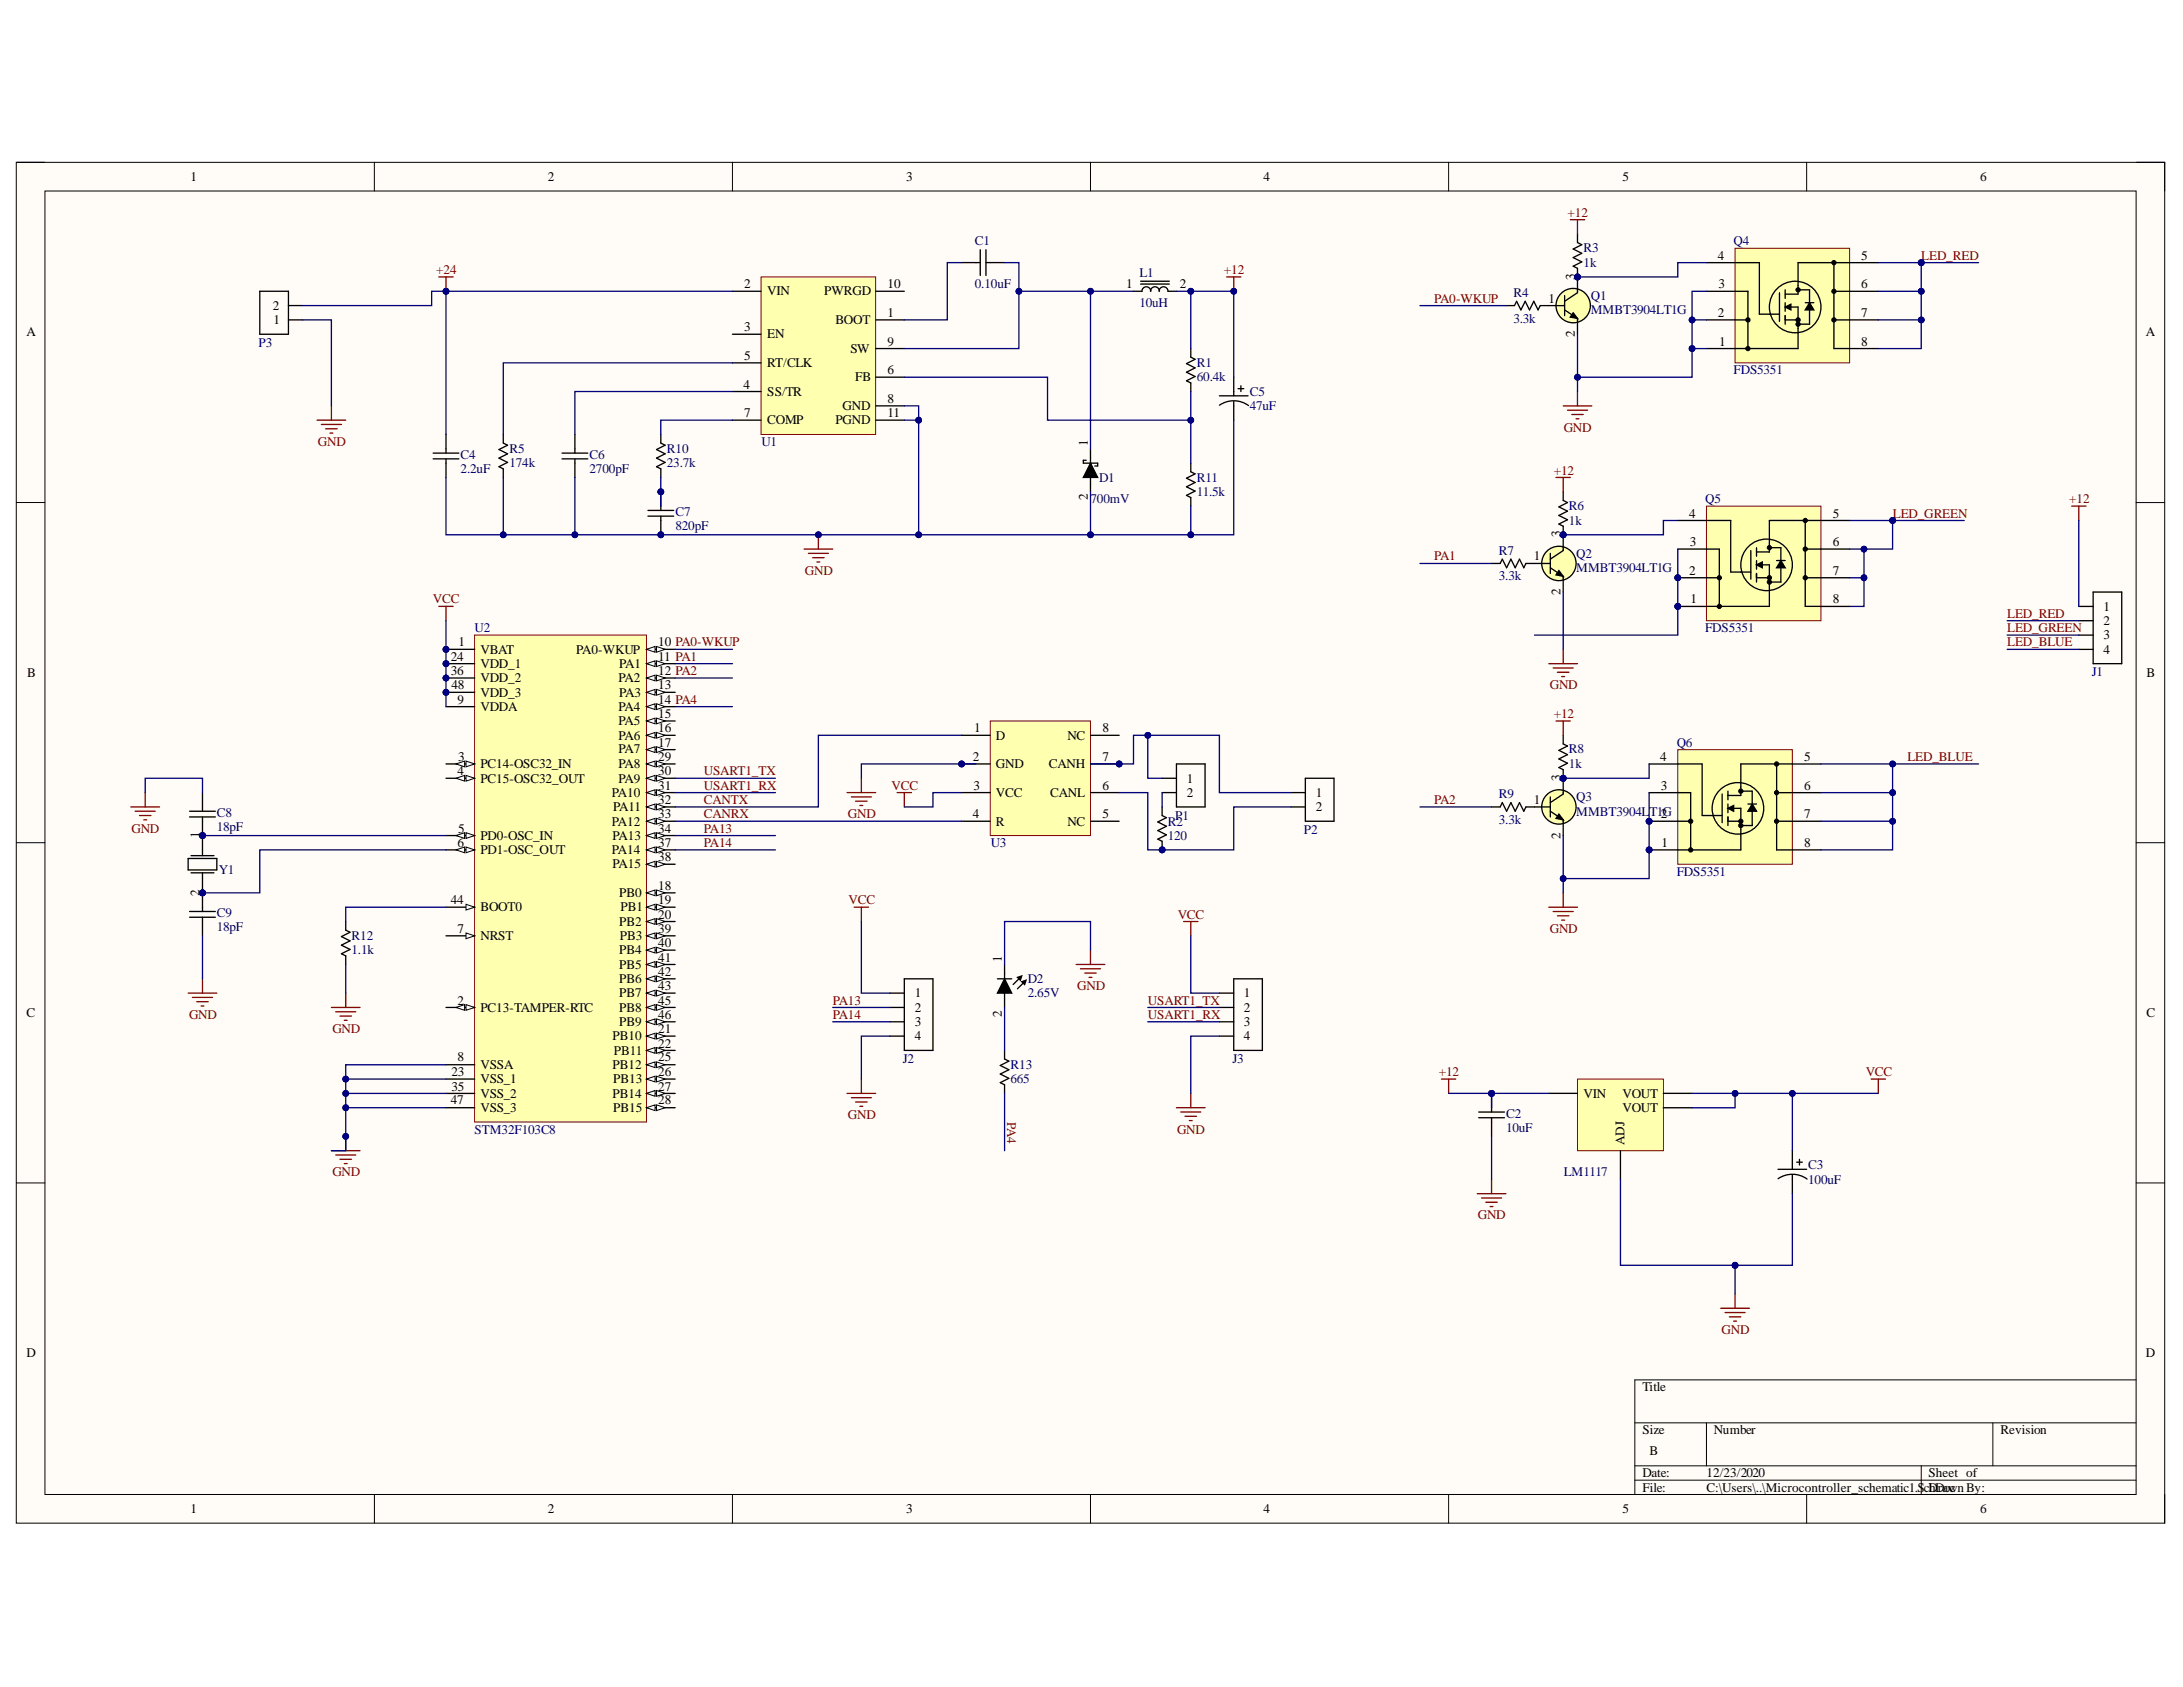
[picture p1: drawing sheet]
<svg xmlns="http://www.w3.org/2000/svg" width="279mm" height="216mm" viewBox="0 0 279 216" stroke-linecap="round" stroke-linejoin="round" font-family="sans-serif">
<defs><g id="words">
<g font-size="1.7">
<text x="24.4" y="23.2">1</text>
<text x="70.1" y="23.2">2</text>
<text x="116" y="23.2">3</text>
<text x="161.7" y="23.2">4</text>
<text x="207.7" y="23.2">5</text>
<text x="253.4" y="23.2">6</text>
<text x="201.6" y="35.8" transform="rotate(-90 201.6 35.8)">3</text>
<text x="219.8" y="33.2">4</text>
<text x="238.2" y="33.2">5</text>
<text x="34.9" y="39.7">2</text>
<text x="35" y="41.4">1</text>
<text x="95.2" y="36.9">2</text>
<text x="98.2" y="37.8">VIN</text>
<text x="105.5" y="37.8">PWRGD</text>
<text x="106.9" y="41.4">BOOT</text>
<text x="113.6" y="40.6">1</text>
<text x="113.6" y="36.9">10</text>
<text x="144.1" y="36.9">1</text>
<text x="151" y="36.9">2</text>
<text x="198.2" y="38.7">1</text>
<text x="219.8" y="40.6">2</text>
<text x="219.9" y="36.9">3</text>
<text x="238.2" y="36.9">6</text>
<text x="238.2" y="40.6">7</text>
<text x="3.4" y="43.1">A</text>
<text x="95.2" y="42.4">3</text>
<text x="95.2" y="46.1">5</text>
<text x="98.2" y="43.3">EN</text>
<text x="98.2" y="46.9">RT/CLK</text>
<text x="108.9" y="45.2">SW</text>
<text x="113.6" y="47.9">6</text>
<text x="113.6" y="44.2">9</text>
<text x="201.6" y="43.1" transform="rotate(-90 201.6 43.1)">2</text>
<text x="220" y="44.2">1</text>
<text x="238.2" y="44.2">8</text>
<text x="274.7" y="43.1">A</text>
<text x="95.2" y="49.7">4</text>
<text x="95.2" y="53.4">7</text>
<text x="98.2" y="50.7">SS/TR</text>
<text x="107.9" y="52.4">GND</text>
<text x="109.5" y="48.8">FB</text>
<text x="113.6" y="51.6">8</text>
<text x="113.6" y="53.4">11</text>
<text x="98.2" y="54.3">COMP</text>
<text x="106.9" y="54.3">PGND</text>
<text x="139.2" y="57.1" transform="rotate(-90 139.2 57.1)">1</text>
<text x="139.2" y="64" transform="rotate(-90 139.2 64)">2</text>
<text x="196.3" y="71.7">1</text>
<text x="199.7" y="68.8" transform="rotate(-90 199.7 68.8)">3</text>
<text x="216.2" y="66.2">4</text>
<text x="216.3" y="69.9">3</text>
<text x="234.6" y="66.2">5</text>
<text x="234.6" y="69.9">6</text>
<text x="199.7" y="76.1" transform="rotate(-90 199.7 76.1)">2</text>
<text x="216.2" y="73.6">2</text>
<text x="216.4" y="77.2">1</text>
<text x="234.6" y="73.6">7</text>
<text x="234.6" y="77.2">8</text>
<text x="58.7" y="82.7">1</text>
<text x="61.5" y="83.7">VBAT</text>
<text x="73.8" y="83.7">PA0-WKUP</text>
<text x="84.2" y="82.7">10 PA0-WKUP</text>
<text x="269.2" y="78.2">1</text>
<text x="269.2" y="79.9">2</text>
<text x="269.2" y="81.8">3</text>
<text x="269.2" y="83.7">4</text>
<text x="3.5" y="86.6">B</text>
<text x="57.7" y="84.6">24</text>
<text x="57.7" y="86.4">36</text>
<text x="57.8" y="88.2">48</text>
<text x="61.5" y="85.4">VDD_1</text>
<text x="61.5" y="87.3">VDD_2</text>
<text x="61.5" y="89.2">VDD_3</text>
<text x="79.2" y="87.3">PA2</text>
<text x="79.3" y="85.4">PA1</text>
<text x="79.3" y="89.2">PA3</text>
<text x="84.2" y="84.6">11 PA1</text>
<text x="84.2" y="86.4">12 PA2</text>
<text x="84.2" y="88.2">13</text>
<text x="274.7" y="86.6">B</text>
<text x="58.5" y="90.1">9</text>
<text x="61.5" y="90.9">VDDA</text>
<text x="79.2" y="90.9">PA4</text>
<text x="79.2" y="92.8">PA5</text>
<text x="79.2" y="94.7">PA6</text>
<text x="84.2" y="90.1">14 PA4</text>
<text x="84.2" y="91.9">15</text>
<text x="84.2" y="93.7">16</text>
<text x="84.2" y="95.6">17</text>
<text x="124.7" y="93.7">1</text>
<text x="127.5" y="94.7">D</text>
<text x="136.6" y="94.7">NC</text>
<text x="141.1" y="93.7">8</text>
<text x="58.5" y="99.2">4</text>
<text x="58.6" y="97.4">3</text>
<text x="61.5" y="98.3">PC14-OSC32_IN</text>
<text x="61.5" y="100.2">PC15-OSC32_OUT</text>
<text x="79.2" y="96.4">PA7</text>
<text x="79.2" y="98.3">PA8</text>
<text x="79.2" y="100.2">PA9</text>
<text x="84.2" y="97.4">29</text>
<text x="84.2" y="99.2">30</text>
<text x="84.2" y="101.1">31</text>
<text x="124.5" y="97.4">2</text>
<text x="124.6" y="101.1">3</text>
<text x="127.5" y="98.3">GND</text>
<text x="134.2" y="98.3">CANH</text>
<text x="141.1" y="101.1">6</text>
<text x="141.1" y="97.4">7</text>
<text x="151.9" y="100.2">1</text>
<text x="199.7" y="100" transform="rotate(-90 199.7 100)">3</text>
<text x="212.5" y="97.4">4</text>
<text x="212.6" y="101.1">3</text>
<text x="230.9" y="97.4">5</text>
<text x="230.9" y="101.1">6</text>
<text x="25.5" y="107.3" transform="rotate(-90 25.5 107.3)">1</text>
<text x="58.6" y="106.6">5</text>
<text x="61.5" y="107.5">PD0-OSC_IN</text>
<text x="78.3" y="102">PA10</text>
<text x="78.3" y="105.6">PA12</text>
<text x="78.4" y="107.5">PA13</text>
<text x="78.5" y="103.8">PA11</text>
<text x="84.2" y="102.9">32</text>
<text x="84.2" y="104.7">33</text>
<text x="84.2" y="106.6">34</text>
<text x="124.5" y="104.7">4</text>
<text x="127.5" y="102">VCC</text>
<text x="127.5" y="105.6">R</text>
<text x="134.4" y="102">CANL</text>
<text x="136.6" y="105.6">NC</text>
<text x="141.1" y="104.7">5</text>
<text x="151.9" y="102">2</text>
<text x="168.4" y="102">1</text>
<text x="168.4" y="103.8">2</text>
<text x="196.3" y="102.9">1</text>
<text x="199.7" y="107.3" transform="rotate(-90 199.7 107.3)">2</text>
<text x="230.9" y="104.7">7</text>
<text x="58.5" y="108.4">6</text>
<text x="61.5" y="109.3">PD1-OSC_OUT</text>
<text x="78.3" y="109.3">PA14</text>
<text x="78.4" y="111.1">PA15</text>
<text x="84.2" y="113.9">18</text>
<text x="84.2" y="108.4">37</text>
<text x="84.2" y="110.2">38</text>
<text x="212.7" y="108.4">1</text>
<text x="230.9" y="108.4">8</text>
<text x="25.5" y="114.6" transform="rotate(-90 25.5 114.6)">2</text>
<text x="57.7" y="115.7">44</text>
<text x="58.5" y="119.4">7</text>
<text x="61.5" y="116.6">BOOT0</text>
<text x="79.3" y="114.8">PB0</text>
<text x="79.3" y="118.5">PB2</text>
<text x="79.4" y="116.6">PB1</text>
<text x="84.2" y="115.7">19</text>
<text x="84.2" y="117.6">20</text>
<text x="84.2" y="119.4">39</text>
<text x="61.5" y="120.3">NRST</text>
<text x="79.3" y="122.1">PB4</text>
<text x="79.3" y="124">PB5</text>
<text x="79.3" y="125.8">PB6</text>
<text x="79.3" y="120.3">PB3</text>
<text x="84.2" y="121.2">40</text>
<text x="84.2" y="123.1">41</text>
<text x="84.2" y="124.9">42</text>
<text x="128.2" y="123.1" transform="rotate(-90 128.2 123.1)">1</text>
<text x="3.4" y="130.2">C</text>
<text x="58.5" y="128.6">2</text>
<text x="61.5" y="129.5">PC13-TAMPER-RTC</text>
<text x="79.3" y="127.6">PB7</text>
<text x="79.3" y="129.5">PB8</text>
<text x="79.3" y="131.3">PB9</text>
<text x="84.2" y="126.7">43</text>
<text x="84.2" y="128.6">45</text>
<text x="84.2" y="130.3">46</text>
<text x="117.1" y="127.6">1</text>
<text x="117.1" y="129.5">2</text>
<text x="117.1" y="131.3">3</text>
<text x="128.2" y="130.1" transform="rotate(-90 128.2 130.1)">2</text>
<text x="159.2" y="127.6">1</text>
<text x="159.2" y="129.5">2</text>
<text x="159.2" y="131.3">3</text>
<text x="274.7" y="130.2">C</text>
<text x="57.8" y="137.7">23</text>
<text x="58.5" y="135.8">8</text>
<text x="61.5" y="136.8">VSSA</text>
<text x="78.4" y="133.1">PB10</text>
<text x="78.4" y="136.8">PB12</text>
<text x="78.6" y="135">PB11</text>
<text x="84.2" y="132.2">21</text>
<text x="84.2" y="134.1">22</text>
<text x="84.2" y="135.8">25</text>
<text x="84.2" y="137.7">26</text>
<text x="117.1" y="133.1">4</text>
<text x="159.2" y="133.1">4</text>
<text x="57.7" y="141.3">47</text>
<text x="57.8" y="139.6">35</text>
<text x="61.5" y="138.6">VSS_1</text>
<text x="61.5" y="140.5">VSS_2</text>
<text x="61.5" y="142.3">VSS_3</text>
<text x="78.4" y="140.5">PB14</text>
<text x="78.5" y="138.6">PB13</text>
<text x="78.5" y="142.3">PB15</text>
<text x="84.2" y="139.6">27</text>
<text x="84.2" y="141.3">28</text>
<text x="202.7" y="140.5">VIN</text>
<text x="207.7" y="140.5">VOUT</text>
<text x="207.7" y="142.3">VOUT</text>
<text x="207.9" y="146.5" transform="rotate(-90 207.9 146.5)">ADJ</text>
<text x="3.4" y="173.7">D</text>
<text x="274.7" y="173.7">D</text>
<text x="210.2" y="178.1">Title</text>
<text x="210.2" y="183.6">Size</text>
<text x="219.3" y="183.6">Number</text>
<text x="256" y="183.6">Revision</text>
<text x="210.2" y="189.1">Date:</text>
<text x="210.2" y="190.9">File:</text>
<text x="211.1" y="186.3">B</text>
<text x="218.4" y="189.1">12/23/2020</text>
<text x="218.4" y="190.9">C:\Users\..\Microcontroller_schematic1.S</text>
<text x="246.2" y="190.9">cDrawnBy:</text>
<text x="246.8" y="189.1">Sheet of</text>
<text x="246.9" y="190.9">hDoc</text>
<text x="24.4" y="193.6">1</text>
<text x="70.1" y="193.6">2</text>
<text x="116" y="193.6">3</text>
<text x="161.7" y="193.6">4</text>
<text x="207.7" y="193.6">5</text>
<text x="253.4" y="193.6">6</text>
</g>
<g font-size="1.7" fill="#800000">
<text x="200.6" y="27.7">+12</text>
<text x="55.8" y="35">+24</text>
<text x="156.7" y="35">+12</text>
<text x="245.9" y="33.2">LED_RED</text>
<text x="183.6" y="38.7">PA0-WKUP</text>
<text x="40.7" y="57.1">GND</text>
<text x="200.1" y="55.2">GND</text>
<text x="198.9" y="60.7">+12</text>
<text x="264.8" y="64.4">+12</text>
<text x="183.6" y="71.7">PA1</text>
<text x="242.3" y="66.2">LED_GREEN</text>
<text x="55.4" y="77.2">VCC</text>
<text x="103" y="73.6">GND</text>
<text x="256.9" y="79.1">LED_RED</text>
<text x="256.9" y="80.9">LED_GREEN</text>
<text x="256.9" y="82.7">LED_BLUE</text>
<text x="198.4" y="88.2">GND</text>
<text x="198.9" y="91.9">+12</text>
<text x="90.1" y="99.2">USART1_TX</text>
<text x="90.1" y="101.1">USART1_RX</text>
<text x="114.1" y="101.1">VCC</text>
<text x="244.1" y="97.4">LED_BLUE</text>
<text x="16.8" y="106.6">GND</text>
<text x="90.1" y="102.9">CANTX</text>
<text x="90.1" y="104.7">CANRX</text>
<text x="90.1" y="106.6">PA13</text>
<text x="108.5" y="104.7">GND</text>
<text x="183.6" y="102.9">PA2</text>
<text x="90.1" y="108.4">PA14</text>
<text x="108.6" y="115.7">VCC</text>
<text x="150.7" y="117.6">VCC</text>
<text x="198.4" y="119.4">GND</text>
<text x="24.2" y="130.3">GND</text>
<text x="106.6" y="128.6">PA13</text>
<text x="106.6" y="130.3">PA14</text>
<text x="137.9" y="126.7">GND</text>
<text x="146.9" y="128.6">USART1_TX</text>
<text x="146.9" y="130.3">USART1_RX</text>
<text x="42.5" y="132.2">GND</text>
<text x="184.1" y="137.7">+12</text>
<text x="238.8" y="137.7">VCC</text>
<text x="108.5" y="143.2">GND</text>
<text x="128.9" y="143.6" transform="rotate(90 128.9 143.6)">PA4</text>
<text x="150.7" y="145.1">GND</text>
<text x="42.5" y="150.6">GND</text>
<text x="189.1" y="156.1">GND</text>
<text x="220.4" y="170.7">GND</text>
</g>
<g font-size="1.7" fill="#000080">
<text x="124.8" y="31.4">C1</text>
<text x="145.8" y="35.4">L1</text>
<text x="202.7" y="32.3">R3</text>
<text x="202.7" y="34.2">1k</text>
<text x="221.9" y="31.4">Q4</text>
<text x="124.8" y="36.9">0.10uF</text>
<text x="145.8" y="39.2">10uH</text>
<text x="193.7" y="38">R4</text>
<text x="193.7" y="41.3">3.3k</text>
<text x="203.6" y="38.4">Q1</text>
<text x="203.6" y="40.2">MMBT3904LT1G</text>
<text x="33.1" y="44.4">P3</text>
<text x="153.2" y="46.9">R1</text>
<text x="221.9" y="47.9">FDS5351</text>
<text x="153.2" y="48.8">60.4k</text>
<text x="160" y="50.7">C5</text>
<text x="160" y="52.4">47uF</text>
<text x="59" y="58.7">C4</text>
<text x="65.2" y="57.9">R5</text>
<text x="65.2" y="59.8">174k</text>
<text x="75.5" y="58.7">C6</text>
<text x="85.3" y="57.9">R10</text>
<text x="85.3" y="59.8">23.7k</text>
<text x="97.4" y="57.1">U1</text>
<text x="59" y="60.6">2.2uF</text>
<text x="75.5" y="60.6">2700pF</text>
<text x="139.6" y="64.4">700mV</text>
<text x="140.7" y="61.7">D1</text>
<text x="153.2" y="61.7">R11</text>
<text x="153.2" y="63.4">11.5k</text>
<text x="200.8" y="65.3">R6</text>
<text x="218.2" y="64.4">Q5</text>
<text x="86.4" y="66.1">C7</text>
<text x="86.4" y="67.8">820pF</text>
<text x="191.8" y="71">R7</text>
<text x="200.8" y="67.2">1k</text>
<text x="201.7" y="71.4">Q2</text>
<text x="191.8" y="74.3">3.3k</text>
<text x="201.7" y="73.2">MMBT3904LT1G</text>
<text x="60.7" y="80.9">U2</text>
<text x="218.2" y="80.9">FDS5351</text>
<text x="267.7" y="86.5">J1</text>
<text x="214.6" y="95.6">Q6</text>
<text x="200.8" y="96.4">R8</text>
<text x="200.8" y="98.3">1k</text>
<text x="27.7" y="104.6">C8</text>
<text x="27.7" y="106.4">18pF</text>
<text x="149.5" y="105.6">R2</text>
<text x="149.5" y="107.5">120</text>
<text x="150.4" y="104.9">P1</text>
<text x="166.9" y="106.7">P2</text>
<text x="191.8" y="102.2">R9</text>
<text x="191.8" y="105.5">3.3k</text>
<text x="201.7" y="102.5">Q3</text>
<text x="201.7" y="104.4">MMBT3904L</text>
<text x="211.1" y="104.4">T12G</text>
<text x="28" y="111.9">Y1</text>
<text x="126.8" y="108.4">U3</text>
<text x="214.6" y="112.1">FDS5351</text>
<text x="27.7" y="117.4">C9</text>
<text x="27.7" y="119.2">18pF</text>
<text x="45" y="120.3">R12</text>
<text x="45" y="122.1">1.1k</text>
<text x="131.5" y="125.8">D2</text>
<text x="131.5" y="127.6">2.65V</text>
<text x="115.5" y="136.1">J2</text>
<text x="129.3" y="136.8">R13</text>
<text x="157.8" y="136.1">J3</text>
<text x="129.3" y="138.6">665</text>
<text x="192.8" y="143">C2</text>
<text x="60.7" y="145.1">STM32F103C8</text>
<text x="192.8" y="144.9">10uF</text>
<text x="231.4" y="149.6">C3</text>
<text x="200.1" y="150.6">LM1117</text>
<text x="231.4" y="151.5">100uF</text>
</g>
</g></defs>
<path d="M2.1 20.8h275v174.1h-275z" fill-rule="evenodd" fill="#fffcf8"/>
<path d="M2.1 20.8h275v174.1h-275z" fill="none" stroke="#000" stroke-width=".13"/>
<path d="M5.8 24.4h267.6v166.9h-267.6z" fill-rule="evenodd" fill="#fffcf8"/>
<g fill="none" stroke="#000" stroke-width=".13">
<path d="M2.1 20.8h3.7M5.8 24.4h267.6v166.9h-267.6zM47.9 20.8v3.6M93.7 20.8v3.6M139.6 20.8v3.6M185.4 20.8v3.6M231.2 20.8v3.6M273.4 20.8h3.7v3.6M2.1 64.3h3.7M273.4 64.3h3.7M2.1 107.8h3.7M273.4 107.8h3.7"/>
<path d="M2.1 151.4h3.7M273.4 151.4h3.7M273.4 176.6h-64.2v14.7M47.9 191.3v3.6M93.7 191.3v3.6M139.6 191.3v3.6M185.4 191.3v3.6M209.2 182.1h64.2M209.2 187.6h64.2M209.2 189.4h64.2M218.4 182.1v5.5M231.2 191.3v3.6"/>
<path d="M245.9 187.6v3.7M255.1 182.1v5.5M277.1 191.3v3.6"/>
</g>
<circle cx="57.1" cy="83.1" r=".37" fill="#000080"/>
<circle cx="57.1" cy="83.1" r=".37" fill="none" stroke="#000080" stroke-width=".13"/>
<circle cx="57.1" cy="84.9" r=".36" fill="#000080"/>
<circle cx="57.1" cy="84.9" r=".36" fill="none" stroke="#000080" stroke-width=".13"/>
<circle cx="57.1" cy="86.8" r=".36" fill="#000080"/>
<circle cx="57.1" cy="86.8" r=".36" fill="none" stroke="#000080" stroke-width=".13"/>
<circle cx="57.1" cy="88.6" r=".37" fill="#000080"/>
<circle cx="57.1" cy="88.6" r=".37" fill="none" stroke="#000080" stroke-width=".13"/>
<path d="M60.7 81.3h22v62.3h-22z" fill-rule="evenodd" fill="#ffffb0"/>
<path d="M60.7 81.3h22v62.3h-22z" fill="none" stroke="#800000" stroke-width=".13"/>
<path d="M57.1 83.1h3.6" fill="none" stroke="#000" stroke-width=".17"/>
<circle cx="57.1" cy="83.1" r=".37" fill="#000080"/>
<circle cx="57.1" cy="83.1" r=".37" fill="none" stroke="#000080" stroke-width=".13"/>
<path d="M57.1 128.9h3.6" fill="none" stroke="#000" stroke-width=".17"/>
<path d="M59.6 128.6l1.1 .3-1.1 .4z" fill="#f8fcff"/>
<path d="M59.6 128.6l1.1 .3-1.1 .4z" fill="none" stroke="#000" stroke-width=".13"/>
<path d="M58.4 128.9l1.1-.3v.7z" fill="#f8fcff"/>
<path d="M58.4 128.9l1.1-.3v.7z" fill="none" stroke="#000" stroke-width=".13"/>
<path d="M57.1 97.8h3.6" fill="none" stroke="#000" stroke-width=".17"/>
<path d="M59.6 97.4l1.1 .4-1.1 .3z" fill="#f8fcff"/>
<path d="M59.6 97.4l1.1 .4-1.1 .3z" fill="none" stroke="#000" stroke-width=".13"/>
<path d="M58.4 97.8l1.1-.4v.7z" fill="#f8fcff"/>
<path d="M58.4 97.8l1.1-.4v.7z" fill="none" stroke="#000" stroke-width=".13"/>
<path d="M57.1 99.6h3.6" fill="none" stroke="#000" stroke-width=".17"/>
<path d="M59.6 99.2l1.1 .4-1.1 .4z" fill="#f8fcff"/>
<path d="M59.6 99.2l1.1 .4-1.1 .4z" fill="none" stroke="#000" stroke-width=".13"/>
<path d="M58.4 99.6l1.1-.4v.8z" fill="#f8fcff"/>
<path d="M58.4 99.6l1.1-.4v.8z" fill="none" stroke="#000" stroke-width=".13"/>
<path d="M57.1 106.9h3.6" fill="none" stroke="#000" stroke-width=".17"/>
<path d="M59.6 106.6l1.1 .3-1.1 .4z" fill="#f8fcff"/>
<path d="M59.6 106.6l1.1 .3-1.1 .4z" fill="none" stroke="#000" stroke-width=".13"/>
<path d="M58.4 106.9l1.1-.3v.7z" fill="#f8fcff"/>
<path d="M58.4 106.9l1.1-.3v.7z" fill="none" stroke="#000" stroke-width=".13"/>
<path d="M57.1 108.8h3.6" fill="none" stroke="#000" stroke-width=".17"/>
<path d="M59.6 108.4l1.1 .4-1.1 .3z" fill="#f8fcff"/>
<path d="M59.6 108.4l1.1 .4-1.1 .3z" fill="none" stroke="#000" stroke-width=".13"/>
<path d="M58.4 108.8l1.1-.4v.7z" fill="#f8fcff"/>
<path d="M58.4 108.8l1.1-.4v.7z" fill="none" stroke="#000" stroke-width=".13"/>
<path d="M57.1 119.8h3.6" fill="none" stroke="#000" stroke-width=".17"/>
<path d="M59.6 119.4l1.1 .4-1.1 .3z" fill="#f8fcff"/>
<path d="M59.6 119.4l1.1 .4-1.1 .3z" fill="none" stroke="#000" stroke-width=".13"/>
<path d="M57.1 90.4h3.6M82.7 83.1h3.7M57.1 136.3h3.6" fill="none" stroke="#000" stroke-width=".17"/>
<path d="M82.7 83.1l1.1-.4v.8z" fill="#f8fcff"/>
<path d="M82.7 83.1l1.1-.4v.8z" fill="none" stroke="#000" stroke-width=".13"/>
<path d="M84 82.7l1.1 .4-1.1 .4z" fill="#f8fcff"/>
<path d="M84 82.7l1.1 .4-1.1 .4z" fill="none" stroke="#000" stroke-width=".13"/>
<path d="M82.7 84.9h3.7" fill="none" stroke="#000" stroke-width=".17"/>
<path d="M82.7 84.9l1.1-.3v.7z" fill="#f8fcff"/>
<path d="M82.7 84.9l1.1-.3v.7z" fill="none" stroke="#000" stroke-width=".13"/>
<path d="M84 84.6l1.1 .3-1.1 .4z" fill="#f8fcff"/>
<path d="M84 84.6l1.1 .3-1.1 .4z" fill="none" stroke="#000" stroke-width=".13"/>
<path d="M82.7 86.8h3.7" fill="none" stroke="#000" stroke-width=".17"/>
<path d="M82.7 86.8l1.1-.4v.7z" fill="#f8fcff"/>
<path d="M82.7 86.8l1.1-.4v.7z" fill="none" stroke="#000" stroke-width=".13"/>
<path d="M84 86.4l1.1 .4-1.1 .3z" fill="#f8fcff"/>
<path d="M84 86.4l1.1 .4-1.1 .3z" fill="none" stroke="#000" stroke-width=".13"/>
<path d="M82.7 88.6h3.7" fill="none" stroke="#000" stroke-width=".17"/>
<path d="M82.7 88.6l1.1-.4v.8z" fill="#f8fcff"/>
<path d="M82.7 88.6l1.1-.4v.8z" fill="none" stroke="#000" stroke-width=".13"/>
<path d="M84 88.2l1.1 .4-1.1 .4z" fill="#f8fcff"/>
<path d="M84 88.2l1.1 .4-1.1 .4z" fill="none" stroke="#000" stroke-width=".13"/>
<path d="M82.7 90.4h3.7" fill="none" stroke="#000" stroke-width=".17"/>
<path d="M82.7 90.4l1.1-.3v.7z" fill="#f8fcff"/>
<path d="M82.7 90.4l1.1-.3v.7z" fill="none" stroke="#000" stroke-width=".13"/>
<path d="M84 90.1l1.1 .3-1.1 .4z" fill="#f8fcff"/>
<path d="M84 90.1l1.1 .3-1.1 .4z" fill="none" stroke="#000" stroke-width=".13"/>
<path d="M82.7 92.3h3.7" fill="none" stroke="#000" stroke-width=".17"/>
<path d="M82.7 92.3l1.1-.4v.7z" fill="#f8fcff"/>
<path d="M82.7 92.3l1.1-.4v.7z" fill="none" stroke="#000" stroke-width=".13"/>
<path d="M84 91.9l1.1 .4-1.1 .3z" fill="#f8fcff"/>
<path d="M84 91.9l1.1 .4-1.1 .3z" fill="none" stroke="#000" stroke-width=".13"/>
<path d="M82.7 94.1h3.7" fill="none" stroke="#000" stroke-width=".17"/>
<path d="M82.7 94.1l1.1-.4v.8z" fill="#f8fcff"/>
<path d="M82.7 94.1l1.1-.4v.8z" fill="none" stroke="#000" stroke-width=".13"/>
<path d="M84 93.7l1.1 .4-1.1 .4z" fill="#f8fcff"/>
<path d="M84 93.7l1.1 .4-1.1 .4z" fill="none" stroke="#000" stroke-width=".13"/>
<path d="M82.7 95.9h3.7" fill="none" stroke="#000" stroke-width=".17"/>
<path d="M82.7 95.9l1.1-.3v.7z" fill="#f8fcff"/>
<path d="M82.7 95.9l1.1-.3v.7z" fill="none" stroke="#000" stroke-width=".13"/>
<path d="M84 95.6l1.1 .3-1.1 .4z" fill="#f8fcff"/>
<path d="M84 95.6l1.1 .3-1.1 .4z" fill="none" stroke="#000" stroke-width=".13"/>
<path d="M82.7 114.3h3.7" fill="none" stroke="#000" stroke-width=".17"/>
<path d="M82.7 114.3l1.1-.4v.7z" fill="#f8fcff"/>
<path d="M82.7 114.3l1.1-.4v.7z" fill="none" stroke="#000" stroke-width=".13"/>
<path d="M84 113.9l1.1 .4-1.1 .3z" fill="#f8fcff"/>
<path d="M84 113.9l1.1 .4-1.1 .3z" fill="none" stroke="#000" stroke-width=".13"/>
<path d="M82.7 116.1h3.7" fill="none" stroke="#000" stroke-width=".17"/>
<path d="M82.7 116.1l1.1-.4v.8z" fill="#f8fcff"/>
<path d="M82.7 116.1l1.1-.4v.8z" fill="none" stroke="#000" stroke-width=".13"/>
<path d="M84 115.7l1.1 .4-1.1 .4z" fill="#f8fcff"/>
<path d="M84 115.7l1.1 .4-1.1 .4z" fill="none" stroke="#000" stroke-width=".13"/>
<path d="M82.7 117.9h3.7" fill="none" stroke="#000" stroke-width=".17"/>
<path d="M82.7 117.9l1.1-.3v.7z" fill="#f8fcff"/>
<path d="M82.7 117.9l1.1-.3v.7z" fill="none" stroke="#000" stroke-width=".13"/>
<path d="M84 117.6l1.1 .3-1.1 .4z" fill="#f8fcff"/>
<path d="M84 117.6l1.1 .3-1.1 .4z" fill="none" stroke="#000" stroke-width=".13"/>
<path d="M82.7 132.6h3.7" fill="none" stroke="#000" stroke-width=".17"/>
<path d="M82.7 132.6l1.1-.4v.8z" fill="#f8fcff"/>
<path d="M82.7 132.6l1.1-.4v.8z" fill="none" stroke="#000" stroke-width=".13"/>
<path d="M84 132.2l1.1 .4-1.1 .4z" fill="#f8fcff"/>
<path d="M84 132.2l1.1 .4-1.1 .4z" fill="none" stroke="#000" stroke-width=".13"/>
<path d="M82.7 134.4h3.7" fill="none" stroke="#000" stroke-width=".17"/>
<path d="M82.7 134.4l1.1-.3v.7z" fill="#f8fcff"/>
<path d="M82.7 134.4l1.1-.3v.7z" fill="none" stroke="#000" stroke-width=".13"/>
<path d="M84 134.1l1.1 .3-1.1 .4z" fill="#f8fcff"/>
<path d="M84 134.1l1.1 .3-1.1 .4z" fill="none" stroke="#000" stroke-width=".13"/>
<path d="M57.1 84.9h3.6M57.1 138.1h3.6" fill="none" stroke="#000" stroke-width=".17"/>
<circle cx="57.1" cy="84.9" r=".36" fill="#000080"/>
<circle cx="57.1" cy="84.9" r=".36" fill="none" stroke="#000080" stroke-width=".13"/>
<path d="M82.7 136.3h3.7" fill="none" stroke="#000" stroke-width=".17"/>
<path d="M82.7 136.3l1.1-.4v.7z" fill="#f8fcff"/>
<path d="M82.7 136.3l1.1-.4v.7z" fill="none" stroke="#000" stroke-width=".13"/>
<path d="M84 135.9l1.1 .4-1.1 .3z" fill="#f8fcff"/>
<path d="M84 135.9l1.1 .4-1.1 .3z" fill="none" stroke="#000" stroke-width=".13"/>
<path d="M82.7 138.1h3.7" fill="none" stroke="#000" stroke-width=".17"/>
<path d="M82.7 138.1l1.1-.4v.8z" fill="#f8fcff"/>
<path d="M82.7 138.1l1.1-.4v.8z" fill="none" stroke="#000" stroke-width=".13"/>
<path d="M84 137.7l1.1 .4-1.1 .4z" fill="#f8fcff"/>
<path d="M84 137.7l1.1 .4-1.1 .4z" fill="none" stroke="#000" stroke-width=".13"/>
<path d="M82.7 139.9h3.7" fill="none" stroke="#000" stroke-width=".17"/>
<path d="M82.7 139.9l1.1-.3v.7z" fill="#f8fcff"/>
<path d="M82.7 139.9l1.1-.3v.7z" fill="none" stroke="#000" stroke-width=".13"/>
<path d="M84 139.6l1.1 .3-1.1 .4z" fill="#f8fcff"/>
<path d="M84 139.6l1.1 .3-1.1 .4z" fill="none" stroke="#000" stroke-width=".13"/>
<path d="M82.7 141.8h3.7" fill="none" stroke="#000" stroke-width=".17"/>
<path d="M82.7 141.8l1.1-.4v.7z" fill="#f8fcff"/>
<path d="M82.7 141.8l1.1-.4v.7z" fill="none" stroke="#000" stroke-width=".13"/>
<path d="M84 141.4l1.1 .4-1.1 .3z" fill="#f8fcff"/>
<path d="M84 141.4l1.1 .4-1.1 .3z" fill="none" stroke="#000" stroke-width=".13"/>
<path d="M82.7 97.8h3.7" fill="none" stroke="#000" stroke-width=".17"/>
<path d="M82.7 97.8l1.1-.4v.7z" fill="#f8fcff"/>
<path d="M82.7 97.8l1.1-.4v.7z" fill="none" stroke="#000" stroke-width=".13"/>
<path d="M84 97.4l1.1 .4-1.1 .3z" fill="#f8fcff"/>
<path d="M84 97.4l1.1 .4-1.1 .3z" fill="none" stroke="#000" stroke-width=".13"/>
<path d="M82.7 99.6h3.7" fill="none" stroke="#000" stroke-width=".17"/>
<path d="M82.7 99.6l1.1-.4v.8z" fill="#f8fcff"/>
<path d="M82.7 99.6l1.1-.4v.8z" fill="none" stroke="#000" stroke-width=".13"/>
<path d="M84 99.2l1.1 .4-1.1 .4z" fill="#f8fcff"/>
<path d="M84 99.2l1.1 .4-1.1 .4z" fill="none" stroke="#000" stroke-width=".13"/>
<path d="M82.7 101.4h3.7" fill="none" stroke="#000" stroke-width=".17"/>
<path d="M82.7 101.4l1.1-.3v.7z" fill="#f8fcff"/>
<path d="M82.7 101.4l1.1-.3v.7z" fill="none" stroke="#000" stroke-width=".13"/>
<path d="M84 101.1l1.1 .3-1.1 .4z" fill="#f8fcff"/>
<path d="M84 101.1l1.1 .3-1.1 .4z" fill="none" stroke="#000" stroke-width=".13"/>
<path d="M82.7 103.3h3.7" fill="none" stroke="#000" stroke-width=".17"/>
<path d="M82.7 103.3l1.1-.4v.7z" fill="#f8fcff"/>
<path d="M82.7 103.3l1.1-.4v.7z" fill="none" stroke="#000" stroke-width=".13"/>
<path d="M84 102.9l1.1 .4-1.1 .3z" fill="#f8fcff"/>
<path d="M84 102.9l1.1 .4-1.1 .3z" fill="none" stroke="#000" stroke-width=".13"/>
<path d="M82.7 105.1h3.7" fill="none" stroke="#000" stroke-width=".17"/>
<path d="M82.7 105.1l1.1-.4v.8z" fill="#f8fcff"/>
<path d="M82.7 105.1l1.1-.4v.8z" fill="none" stroke="#000" stroke-width=".13"/>
<path d="M84 104.7l1.1 .4-1.1 .4z" fill="#f8fcff"/>
<path d="M84 104.7l1.1 .4-1.1 .4z" fill="none" stroke="#000" stroke-width=".13"/>
<path d="M82.7 106.9h3.7" fill="none" stroke="#000" stroke-width=".17"/>
<path d="M82.7 106.9l1.1-.3v.7z" fill="#f8fcff"/>
<path d="M82.7 106.9l1.1-.3v.7z" fill="none" stroke="#000" stroke-width=".13"/>
<path d="M84 106.6l1.1 .3-1.1 .4z" fill="#f8fcff"/>
<path d="M84 106.6l1.1 .3-1.1 .4z" fill="none" stroke="#000" stroke-width=".13"/>
<path d="M57.1 86.8h3.6M57.1 139.9h3.6" fill="none" stroke="#000" stroke-width=".17"/>
<circle cx="57.1" cy="86.8" r=".36" fill="#000080"/>
<circle cx="57.1" cy="86.8" r=".36" fill="none" stroke="#000080" stroke-width=".13"/>
<path d="M82.7 108.8h3.7" fill="none" stroke="#000" stroke-width=".17"/>
<path d="M82.7 108.8l1.1-.4v.7z" fill="#f8fcff"/>
<path d="M82.7 108.8l1.1-.4v.7z" fill="none" stroke="#000" stroke-width=".13"/>
<path d="M84 108.4l1.1 .4-1.1 .3z" fill="#f8fcff"/>
<path d="M84 108.4l1.1 .4-1.1 .3z" fill="none" stroke="#000" stroke-width=".13"/>
<path d="M82.7 110.6h3.7" fill="none" stroke="#000" stroke-width=".17"/>
<path d="M82.7 110.6l1.1-.4v.8z" fill="#f8fcff"/>
<path d="M82.7 110.6l1.1-.4v.8z" fill="none" stroke="#000" stroke-width=".13"/>
<path d="M84 110.2l1.1 .4-1.1 .4z" fill="#f8fcff"/>
<path d="M84 110.2l1.1 .4-1.1 .4z" fill="none" stroke="#000" stroke-width=".13"/>
<path d="M82.7 119.8h3.7" fill="none" stroke="#000" stroke-width=".17"/>
<path d="M82.7 119.8l1.1-.4v.7z" fill="#f8fcff"/>
<path d="M82.7 119.8l1.1-.4v.7z" fill="none" stroke="#000" stroke-width=".13"/>
<path d="M84 119.4l1.1 .4-1.1 .3z" fill="#f8fcff"/>
<path d="M84 119.4l1.1 .4-1.1 .3z" fill="none" stroke="#000" stroke-width=".13"/>
<path d="M82.7 121.6h3.7" fill="none" stroke="#000" stroke-width=".17"/>
<path d="M82.7 121.6l1.1-.4v.8z" fill="#f8fcff"/>
<path d="M82.7 121.6l1.1-.4v.8z" fill="none" stroke="#000" stroke-width=".13"/>
<path d="M84 121.2l1.1 .4-1.1 .4z" fill="#f8fcff"/>
<path d="M84 121.2l1.1 .4-1.1 .4z" fill="none" stroke="#000" stroke-width=".13"/>
<path d="M82.7 123.4h3.7" fill="none" stroke="#000" stroke-width=".17"/>
<path d="M82.7 123.4l1.1-.3v.7z" fill="#f8fcff"/>
<path d="M82.7 123.4l1.1-.3v.7z" fill="none" stroke="#000" stroke-width=".13"/>
<path d="M84 123.1l1.1 .3-1.1 .4z" fill="#f8fcff"/>
<path d="M84 123.1l1.1 .3-1.1 .4z" fill="none" stroke="#000" stroke-width=".13"/>
<path d="M82.7 125.3h3.7" fill="none" stroke="#000" stroke-width=".17"/>
<path d="M82.7 125.3l1.1-.4v.7z" fill="#f8fcff"/>
<path d="M82.7 125.3l1.1-.4v.7z" fill="none" stroke="#000" stroke-width=".13"/>
<path d="M84 124.9l1.1 .4-1.1 .3z" fill="#f8fcff"/>
<path d="M84 124.9l1.1 .4-1.1 .3z" fill="none" stroke="#000" stroke-width=".13"/>
<path d="M82.7 127.1h3.7" fill="none" stroke="#000" stroke-width=".17"/>
<path d="M82.7 127.1l1.1-.4v.8z" fill="#f8fcff"/>
<path d="M82.7 127.1l1.1-.4v.8z" fill="none" stroke="#000" stroke-width=".13"/>
<path d="M84 126.7l1.1 .4-1.1 .4z" fill="#f8fcff"/>
<path d="M84 126.7l1.1 .4-1.1 .4z" fill="none" stroke="#000" stroke-width=".13"/>
<path d="M57.1 116.1h3.6" fill="none" stroke="#000" stroke-width=".17"/>
<path d="M59.6 115.7l1.1 .4-1.1 .4z" fill="#f8fcff"/>
<path d="M59.6 115.7l1.1 .4-1.1 .4z" fill="none" stroke="#000" stroke-width=".13"/>
<path d="M82.7 128.9h3.7" fill="none" stroke="#000" stroke-width=".17"/>
<path d="M82.7 128.9l1.1-.3v.7z" fill="#f8fcff"/>
<path d="M82.7 128.9l1.1-.3v.7z" fill="none" stroke="#000" stroke-width=".13"/>
<path d="M84 128.6l1.1 .3-1.1 .4z" fill="#f8fcff"/>
<path d="M84 128.6l1.1 .3-1.1 .4z" fill="none" stroke="#000" stroke-width=".13"/>
<path d="M82.7 130.8h3.7" fill="none" stroke="#000" stroke-width=".17"/>
<path d="M82.7 130.8l1.1-.4v.7z" fill="#f8fcff"/>
<path d="M82.7 130.8l1.1-.4v.7z" fill="none" stroke="#000" stroke-width=".13"/>
<path d="M84 130.4l1.1 .4-1.1 .3z" fill="#f8fcff"/>
<path d="M84 130.4l1.1 .4-1.1 .3z" fill="none" stroke="#000" stroke-width=".13"/>
<path d="M57.1 88.6h3.6M57.1 141.8h3.6" fill="none" stroke="#000" stroke-width=".17"/>
<circle cx="57.1" cy="88.6" r=".37" fill="#000080"/>
<circle cx="57.1" cy="88.6" r=".37" fill="none" stroke="#000080" stroke-width=".13"/>
<path d="M200.1 51.9h3.6M200.6 52.5h2.6M201.2 53h1.4M201.7 53.6h.4M201.9 50.1v1.8M42.4 147.3h3.7M43 147.8h2.5M43.5 148.4h1.5M44.1 148.9h.3M44.3 145.4v1.9" fill="none" stroke="#800000" stroke-width=".17"/>
<circle cx="44.2" cy="145.4" r=".37" fill="#000080"/>
<circle cx="44.2" cy="145.4" r=".37" fill="none" stroke="#000080" stroke-width=".13"/>
<circle cx="123.1" cy="97.8" r=".37" fill="#000080"/>
<circle cx="123.1" cy="97.8" r=".37" fill="none" stroke="#000080" stroke-width=".13"/>
<circle cx="143.2" cy="97.8" r=".37" fill="#000080"/>
<circle cx="143.2" cy="97.8" r=".37" fill="none" stroke="#000080" stroke-width=".13"/>
<path d="M126.7 92.3h12.9v14.6h-12.9z" fill-rule="evenodd" fill="#ffffb0"/>
<path d="M126.7 92.3h12.9v14.6h-12.9z" fill="none" stroke="#800000" stroke-width=".13"/>
<path d="M123.1 94.1h3.6M123.1 97.8h3.6" fill="none" stroke="#000" stroke-width=".17"/>
<circle cx="123.1" cy="97.8" r=".37" fill="#000080"/>
<circle cx="123.1" cy="97.8" r=".37" fill="none" stroke="#000080" stroke-width=".13"/>
<path d="M139.6 97.8h3.6M123.1 101.4h3.6M123.1 105.1h3.6M139.6 101.4h3.6M139.6 105.1h3.6" fill="none" stroke="#000" stroke-width=".17"/>
<circle cx="143.2" cy="97.8" r=".37" fill="#000080"/>
<circle cx="143.2" cy="97.8" r=".37" fill="none" stroke="#000080" stroke-width=".13"/>
<path d="M139.6 94.1h3.6" fill="none" stroke="#000" stroke-width=".17"/>
<circle cx="25.9" cy="106.9" r=".37" fill="#000080"/>
<circle cx="25.9" cy="106.9" r=".37" fill="none" stroke="#000080" stroke-width=".13"/>
<circle cx="25.9" cy="114.3" r=".37" fill="#000080"/>
<circle cx="25.9" cy="114.3" r=".37" fill="none" stroke="#000080" stroke-width=".13"/>
<path d="M25.9 106.9v1.9" fill="none" stroke="#000" stroke-width=".17"/>
<circle cx="25.9" cy="106.9" r=".37" fill="#000080"/>
<circle cx="25.9" cy="106.9" r=".37" fill="none" stroke="#000080" stroke-width=".13"/>
<path d="M25.9 112.4v1.9" fill="none" stroke="#000" stroke-width=".17"/>
<circle cx="25.9" cy="114.3" r=".37" fill="#000080"/>
<circle cx="25.9" cy="114.3" r=".37" fill="none" stroke="#000080" stroke-width=".13"/>
<path d="M24.1 109.9h3.7v1.4h-3.7zM24.5 109.5h2.9M24.5 111.7h2.9M25.9 108.8v.7M25.9 111.7v.7" fill="none" stroke="#000" stroke-width=".17"/>
<path d="M110.2 99.6v1.8M108.4 101.4h3.7M109 102h2.5M109.5 102.5h1.5M110.1 103.1h.3M114.8 101.4h1.9M115.7 101.4v1.9" fill="none" stroke="#800000" stroke-width=".17"/>
<path d="M97.4 35.4h14.7v20.2h-14.7z" fill-rule="evenodd" fill="#ffffb0"/>
<path d="M97.4 35.4h14.7v20.2h-14.7z" fill="none" stroke="#800000" stroke-width=".13"/>
<path d="M93.7 37.3h3.7M112.1 37.3h3.6M93.7 42.8h3.7M93.7 50.1h3.7M93.7 46.4h3.7M93.7 53.8h3.7M112.1 40.9h3.6M112.1 48.3h3.6M112.1 53.8h3.6M112.1 51.9h3.6M112.1 44.6h3.6" fill="none" stroke="#000" stroke-width=".17"/>
<circle cx="201.9" cy="35.4" r=".37" fill="#000080"/>
<circle cx="201.9" cy="35.4" r=".37" fill="none" stroke="#000080" stroke-width=".13"/>
<circle cx="201.4" cy="39.1" r="2.2" fill="#ffffb0"/>
<g fill="none" stroke="#000" stroke-width=".17">
<path d="M201.9 35.4v1.9"/>
<circle cx="201.4" cy="39.1" r="2.2"/>
</g>
<circle cx="201.9" cy="35.4" r=".37" fill="#000080"/>
<circle cx="201.9" cy="35.4" r=".37" fill="none" stroke="#000080" stroke-width=".13"/>
<path d="M198.2 39.1h2.1M200.3 39.7l1.6 1.1v2M200.3 37.8v2.6M201.9 37.3v.2l-1.6 1.1M201.4 40l.5 .8-.9-.2z" fill="none" stroke="#000" stroke-width=".17"/>
<path d="M201.4 40l.5 .8-.9-.2z" fill="#000"/>
<path d="M222.1 31.8h14.6v14.6h-14.6z" fill-rule="evenodd" fill="#ffffb0"/>
<path d="M222.1 31.8h14.6v14.6h-14.6z" fill="none" stroke="#800000" stroke-width=".13"/>
<circle cx="229.8" cy="39.3" r="3.3" fill="#ffffb0"/>
<g fill="none" stroke="#000" stroke-width=".17">
<path d="M218.4 33.6h6.8v6.6h2.6M218.4 37.3h5.3v7.3M227.8 37.5v3.6M228.5 39.3l.7-.4v.8zM228.5 39.3h1.6v5.3h-11.7M228.5 37.1v1.1M228.5 38.7v1.1M230.1 37.1h1.5v4.4h-1.5M231.1 38.7h1.1M231.6 38.7l.6 1h-1.1zM234.7 33.6v11h5.7M234.7 37.3h5.7"/>
<path d="M240.4 33.6h-10.3v4h-1.6M218.4 40.9h5.3M228.5 40.9h1.6M228.5 40.4v1.1M234.7 40.9h5.7"/>
<circle cx="229.8" cy="39.3" r="3.3"/>
</g>
<path d="M228.5 39.3l.7-.4v.8zM231.6 38.7l.6 1h-1.1z" fill="#000"/>
<g fill="#000">
<circle cx="230.1" cy="37.1" r=".27"/>
<circle cx="234.7" cy="37.3" r=".27"/>
<circle cx="234.7" cy="33.6" r=".27"/>
<circle cx="223.7" cy="44.6" r=".28"/>
<circle cx="223.7" cy="40.9" r=".28"/>
<circle cx="230.1" cy="40.9" r=".27"/>
<circle cx="230.1" cy="41.5" r=".27"/>
<circle cx="234.7" cy="40.9" r=".27"/>
</g>
<g fill="none" stroke="#000" stroke-width=".13">
<circle cx="230.1" cy="37.1" r=".27"/>
<circle cx="234.7" cy="37.3" r=".27"/>
<circle cx="234.7" cy="33.6" r=".27"/>
<circle cx="223.7" cy="44.6" r=".28"/>
<circle cx="223.7" cy="40.9" r=".28"/>
<circle cx="230.1" cy="40.9" r=".27"/>
<circle cx="230.1" cy="41.5" r=".27"/>
<circle cx="234.7" cy="40.9" r=".27"/>
</g>
<circle cx="201.9" cy="35.4" r=".37" fill="#000080"/>
<circle cx="201.9" cy="35.4" r=".37" fill="none" stroke="#000080" stroke-width=".13"/>
<path d="M201.9 34.3v1.1" fill="none" stroke="#000" stroke-width=".17"/>
<circle cx="201.9" cy="35.4" r=".37" fill="#000080"/>
<circle cx="201.9" cy="35.4" r=".37" fill="none" stroke="#000080" stroke-width=".13"/>
<path d="M201.9 29.9v1.1l.6 .3-1.1 .6 1.1 .5-1.1 .6 1.1 .5-1.1 .6 .5 .2M266.1 77.6h1.8M266.1 79.4h1.8M267.9 75.8h3.7v9.1h-3.7zM266.1 81.3h1.8M266.1 83.1h1.8" fill="none" stroke="#000" stroke-width=".17"/>
<path d="M201 28.1h1.8M201.9 28.1v1.8M265.2 64.8h1.8M266.1 64.8v1.8M198.2 84.9h3.7M198.8 85.5h2.6M199.3 86h1.5M199.9 86.6h.4M200.1 83.1v1.8" fill="none" stroke="#800000" stroke-width=".17"/>
<circle cx="200.1" cy="68.4" r=".37" fill="#000080"/>
<circle cx="200.1" cy="68.4" r=".37" fill="none" stroke="#000080" stroke-width=".13"/>
<circle cx="199.5" cy="72.1" r="2.2" fill="#ffffb0"/>
<g fill="none" stroke="#000" stroke-width=".17">
<path d="M200.1 68.4v1.9"/>
<circle cx="199.5" cy="72.1" r="2.2"/>
</g>
<circle cx="200.1" cy="68.4" r=".37" fill="#000080"/>
<circle cx="200.1" cy="68.4" r=".37" fill="none" stroke="#000080" stroke-width=".13"/>
<path d="M196.4 72.1h2M198.4 72.7l1.7 1.1v2M198.4 70.8v2.6M199.5 73l.6 .8-.9-.2zM200.1 70.3v.2l-1.7 1.1" fill="none" stroke="#000" stroke-width=".17"/>
<path d="M199.5 73l.6 .8-.9-.2z" fill="#000"/>
<circle cx="214.7" cy="77.6" r=".37" fill="#000080"/>
<circle cx="214.7" cy="77.6" r=".37" fill="none" stroke="#000080" stroke-width=".13"/>
<circle cx="214.7" cy="73.9" r=".37" fill="#000080"/>
<circle cx="214.7" cy="73.9" r=".37" fill="none" stroke="#000080" stroke-width=".13"/>
<path d="M218.4 64.8h14.7v14.6h-14.7z" fill-rule="evenodd" fill="#ffffb0"/>
<path d="M218.4 64.8h14.7v14.6h-14.7z" fill="none" stroke="#800000" stroke-width=".13"/>
<circle cx="226.1" cy="72.3" r="3.3" fill="#ffffb0"/>
<g fill="none" stroke="#000" stroke-width=".17">
<path d="M214.7 77.6h3.7M222.8 73.2h1.3M224.1 70.5v3.6M224.8 72.3l.8-.4v.8zM224.8 72.3h1.7v2.7M224.8 73.9h1.7M224.8 70.1v1.1M224.8 71.7v1.1M224.8 73.4v1.1M226.5 69.5v1.1h-1.7M226.5 70.1h1.4v4.4h-1.4M227.4 71.7h1.1"/>
<path d="M227.9 71.7l.6 1h-1.1z"/>
<circle cx="226.1" cy="72.3" r="3.3"/>
</g>
<path d="M224.8 72.3l.8-.4v.8zM227.9 71.7l.6 1h-1.1z" fill="#000"/>
<g fill="#000">
<circle cx="226.5" cy="73.9" r=".28"/>
<circle cx="226.5" cy="70.1" r=".28"/>
<circle cx="226.5" cy="74.5" r=".28"/>
</g>
<g fill="none" stroke="#000" stroke-width=".13">
<circle cx="226.5" cy="73.9" r=".28"/>
<circle cx="226.5" cy="70.1" r=".28"/>
<circle cx="226.5" cy="74.5" r=".28"/>
</g>
<circle cx="214.7" cy="77.6" r=".37" fill="#000080"/>
<circle cx="214.7" cy="77.6" r=".37" fill="none" stroke="#000080" stroke-width=".13"/>
<path d="M214.7 73.9h3.7" fill="none" stroke="#000" stroke-width=".17"/>
<circle cx="214.7" cy="73.9" r=".37" fill="#000080"/>
<circle cx="214.7" cy="73.9" r=".37" fill="none" stroke="#000080" stroke-width=".13"/>
<path d="M214.7 70.3h5.4v7.3M214.7 66.6h6.8v6.6h1.3M218.4 73.9h1.7M226.5 75v2.6h-8.1M231.1 70.3h5.6M231.1 73.9h5.6M231.1 66.6v11h5.6M236.7 66.6h-10.2v2.9" fill="none" stroke="#000" stroke-width=".17"/>
<g fill="#000">
<circle cx="220.1" cy="73.9" r=".27"/>
<circle cx="220.1" cy="77.6" r=".27"/>
<circle cx="231.1" cy="73.9" r=".27"/>
<circle cx="231.1" cy="70.3" r=".27"/>
<circle cx="231.1" cy="66.6" r=".27"/>
</g>
<g fill="none" stroke="#000" stroke-width=".13">
<circle cx="220.1" cy="73.9" r=".27"/>
<circle cx="220.1" cy="77.6" r=".27"/>
<circle cx="231.1" cy="73.9" r=".27"/>
<circle cx="231.1" cy="70.3" r=".27"/>
<circle cx="231.1" cy="66.6" r=".27"/>
</g>
<circle cx="200.1" cy="68.4" r=".37" fill="#000080"/>
<circle cx="200.1" cy="68.4" r=".37" fill="none" stroke="#000080" stroke-width=".13"/>
<path d="M200.1 67.3v1.1" fill="none" stroke="#000" stroke-width=".17"/>
<circle cx="200.1" cy="68.4" r=".37" fill="#000080"/>
<circle cx="200.1" cy="68.4" r=".37" fill="none" stroke="#000080" stroke-width=".13"/>
<path d="M200.1 62.9v1.1l.5 .3-1.1 .6 1.1 .5-1.1 .6 1.1 .5-1.1 .6 .6 .2" fill="none" stroke="#000" stroke-width=".17"/>
<path d="M199.2 61.1h1.8M200.1 61.1v1.8" fill="none" stroke="#800000" stroke-width=".17"/>
<circle cx="25.9" cy="106.9" r=".37" fill="#000080"/>
<circle cx="25.9" cy="106.9" r=".37" fill="none" stroke="#000080" stroke-width=".13"/>
<path d="M25.9 101.4v1.9M25.9 105.1v1.8" fill="none" stroke="#000" stroke-width=".17"/>
<circle cx="25.9" cy="106.9" r=".37" fill="#000080"/>
<circle cx="25.9" cy="106.9" r=".37" fill="none" stroke="#000080" stroke-width=".13"/>
<path d="M24.3 103.8h3.3M24.3 104.6h3.3M25.9 103.3v.5M25.9 104.6v.5" fill="none" stroke="#000" stroke-width=".17"/>
<circle cx="25.9" cy="114.3" r=".37" fill="#000080"/>
<circle cx="25.9" cy="114.3" r=".37" fill="none" stroke="#000080" stroke-width=".13"/>
<path d="M25.9 114.3v1.8" fill="none" stroke="#000" stroke-width=".17"/>
<circle cx="25.9" cy="114.3" r=".37" fill="#000080"/>
<circle cx="25.9" cy="114.3" r=".37" fill="none" stroke="#000080" stroke-width=".13"/>
<path d="M24.3 116.7h3.3M24.3 117.4h3.3M25.9 116.1v.6M25.9 117.4v2.4" fill="none" stroke="#000" stroke-width=".17"/>
<path d="M16.7 103.3h3.7M17.3 103.8h2.6M17.9 104.4h1.4M18.4 104.9h.4M18.6 101.4v1.9M24.1 127.1h3.7M24.6 127.6h2.6M25.2 128.2h1.5M25.7 128.7h.4M25.9 125.3v1.8" fill="none" stroke="#800000" stroke-width=".17"/>
<circle cx="148.7" cy="108.8" r=".37" fill="#000080"/>
<circle cx="148.7" cy="108.8" r=".37" fill="none" stroke="#000080" stroke-width=".13"/>
<path d="M148.7 107.7v1.1" fill="none" stroke="#000" stroke-width=".17"/>
<circle cx="148.7" cy="108.8" r=".37" fill="#000080"/>
<circle cx="148.7" cy="108.8" r=".37" fill="none" stroke="#000080" stroke-width=".13"/>
<path d="M148.7 99.6h1.9M150.6 97.8h3.6v5.5h-3.6zM167.1 99.6h3.6v5.5h-3.6zM148.7 103.3v1.1l.6 .2-1.1 .6 1.1 .5-1.1 .6 1.1 .5-1.1 .6 .5 .3M148.7 101.4h1.9M165.2 101.4h1.9M165.2 103.3h1.9" fill="none" stroke="#000" stroke-width=".17"/>
<path d="M56.2 77.6h1.8M57.1 77.6v1.8M198.2 116.1h3.7M198.8 116.7h2.6M199.3 117.2h1.5M199.9 117.8h.4M200.1 114.3v1.8" fill="none" stroke="#800000" stroke-width=".17"/>
<circle cx="200.1" cy="99.6" r=".37" fill="#000080"/>
<circle cx="200.1" cy="99.6" r=".37" fill="none" stroke="#000080" stroke-width=".13"/>
<circle cx="199.5" cy="103.3" r="2.2" fill="#ffffb0"/>
<g fill="none" stroke="#000" stroke-width=".17">
<path d="M200.1 99.6v1.8"/>
<circle cx="199.5" cy="103.3" r="2.2"/>
</g>
<circle cx="200.1" cy="99.6" r=".37" fill="#000080"/>
<circle cx="200.1" cy="99.6" r=".37" fill="none" stroke="#000080" stroke-width=".13"/>
<path d="M196.4 103.3h2M198.4 103.8l1.7 1.1v2M198.4 102v2.6M199.5 104.2l.6 .7-.9-.2zM200.1 101.4v.2l-1.7 1.1" fill="none" stroke="#000" stroke-width=".17"/>
<path d="M199.5 104.2l.6 .7-.9-.2z" fill="#000"/>
<circle cx="211.1" cy="108.8" r=".37" fill="#000080"/>
<circle cx="211.1" cy="108.8" r=".37" fill="none" stroke="#000080" stroke-width=".13"/>
<circle cx="211.1" cy="105.1" r=".37" fill="#000080"/>
<circle cx="211.1" cy="105.1" r=".37" fill="none" stroke="#000080" stroke-width=".13"/>
<path d="M214.7 95.9h14.7v14.7h-14.7z" fill-rule="evenodd" fill="#ffffb0"/>
<path d="M214.7 95.9h14.7v14.7h-14.7z" fill="none" stroke="#800000" stroke-width=".13"/>
<circle cx="222.4" cy="103.5" r="3.3" fill="#ffffb0"/>
<g fill="none" stroke="#000" stroke-width=".17">
<path d="M211.1 108.8h3.6M219.1 104.4h1.3M220.4 101.6v3.7M221.2 103.5l.7-.4v.7zM221.2 103.5h1.6v2.7M221.2 105.1h1.6M221.2 101.3v1.1M221.2 102.9v1.1M221.2 104.6v1M222.8 100.7v1.1h-1.6M222.8 101.3h1.5v4.3h-1.5M223.7 102.9h1.1"/>
<path d="M224.3 102.9l.5 .9h-1.1z"/>
<circle cx="222.4" cy="103.5" r="3.3"/>
</g>
<path d="M221.2 103.5l.7-.4v.7zM224.3 102.9l.5 .9h-1.1z" fill="#000"/>
<g fill="#000">
<circle cx="222.8" cy="105.7" r=".27"/>
<circle cx="222.8" cy="101.3" r=".27"/>
<circle cx="222.8" cy="105.1" r=".27"/>
</g>
<g fill="none" stroke="#000" stroke-width=".13">
<circle cx="222.8" cy="105.7" r=".27"/>
<circle cx="222.8" cy="101.3" r=".27"/>
<circle cx="222.8" cy="105.1" r=".27"/>
</g>
<circle cx="211.1" cy="108.8" r=".37" fill="#000080"/>
<circle cx="211.1" cy="108.8" r=".37" fill="none" stroke="#000080" stroke-width=".13"/>
<path d="M211.1 105.1h3.6" fill="none" stroke="#000" stroke-width=".17"/>
<circle cx="211.1" cy="105.1" r=".37" fill="#000080"/>
<circle cx="211.1" cy="105.1" r=".37" fill="none" stroke="#000080" stroke-width=".13"/>
<path d="M211.1 97.8h6.8v6.6h1.2M227.4 97.8v11h5.7M233.1 97.8h-10.3v2.9M211.1 101.4h5.3v7.4M214.7 105.1h1.7M222.8 106.2v2.6h-8.1M227.4 101.4h5.7M227.4 105.1h5.7" fill="none" stroke="#000" stroke-width=".17"/>
<g fill="#000">
<circle cx="227.4" cy="97.8" r=".27"/>
<circle cx="216.4" cy="108.8" r=".27"/>
<circle cx="216.4" cy="105.1" r=".27"/>
<circle cx="227.4" cy="101.4" r=".27"/>
<circle cx="227.4" cy="105.1" r=".27"/>
</g>
<g fill="none" stroke="#000" stroke-width=".13">
<circle cx="227.4" cy="97.8" r=".27"/>
<circle cx="216.4" cy="108.8" r=".27"/>
<circle cx="216.4" cy="105.1" r=".27"/>
<circle cx="227.4" cy="101.4" r=".27"/>
<circle cx="227.4" cy="105.1" r=".27"/>
</g>
<circle cx="200.1" cy="99.6" r=".37" fill="#000080"/>
<circle cx="200.1" cy="99.6" r=".37" fill="none" stroke="#000080" stroke-width=".13"/>
<path d="M200.1 98.5v1.1" fill="none" stroke="#000" stroke-width=".17"/>
<circle cx="200.1" cy="99.6" r=".37" fill="#000080"/>
<circle cx="200.1" cy="99.6" r=".37" fill="none" stroke="#000080" stroke-width=".13"/>
<path d="M192.7 39.1h1.1l.3-.5 .6 1.1 .5-1.1 .6 1.1 .5-1.1 .6 1.1 .2-.6h1.1M190.9 72.1h1.1l.3-.5 .5 1.1 .6-1.1 .5 1.1 .6-1.1 .5 1.1 .3-.6h1.1M200.1 94.1v1.1l.5 .3-1.1 .5 1.1 .6-1.1 .5 1.1 .6-1.1 .5 .6 .3M190.9 103.3h1.1l.3-.6 .5 1.1 .6-1.1 .5 1.1 .6-1.1 .5 1.1 .3-.5h1.1" fill="none" stroke="#000" stroke-width=".17"/>
<path d="M199.2 92.3h1.8M200.1 92.3v1.8" fill="none" stroke="#800000" stroke-width=".17"/>
<circle cx="245.9" cy="33.6" r=".37" fill="#000080"/>
<circle cx="245.9" cy="33.6" r=".37" fill="none" stroke="#000080" stroke-width=".13"/>
<circle cx="242.2" cy="66.6" r=".37" fill="#000080"/>
<circle cx="242.2" cy="66.6" r=".37" fill="none" stroke="#000080" stroke-width=".13"/>
<path d="M64.4 55.6v1.1l.6 .3-1.1 .5 1.1 .6-1.1 .5 1.1 .6-1.1 .5 .5 .3v1.1M71.9 58h3.3M71.9 58.7h3.3M73.6 55.6v2.4M73.6 58.7v2.4M84.6 55.6v1.1l.5 .3-1.1 .5 1.1 .6-1.1 .5 1.1 .6-1.1 .5 .6 .3v1.1M44.3 117.9v1.1l.5 .3-1.1 .6 1.1 .5-1.1 .6 1.1 .5-1.1 .6 .6 .2v1.1" fill="none" stroke="#000" stroke-width=".17"/>
<path d="M42.4 128.9h3.7M43 129.5h2.5M43.5 130h1.5M44.1 130.6h.3M44.3 127.1v1.8" fill="none" stroke="#800000" stroke-width=".17"/>
<circle cx="84.6" cy="62.9" r=".37" fill="#000080"/>
<circle cx="84.6" cy="62.9" r=".37" fill="none" stroke="#000080" stroke-width=".13"/>
<circle cx="84.6" cy="68.4" r=".37" fill="#000080"/>
<circle cx="84.6" cy="68.4" r=".37" fill="none" stroke="#000080" stroke-width=".13"/>
<path d="M84.6 62.9v1.9" fill="none" stroke="#000" stroke-width=".17"/>
<circle cx="84.6" cy="62.9" r=".37" fill="#000080"/>
<circle cx="84.6" cy="62.9" r=".37" fill="none" stroke="#000080" stroke-width=".13"/>
<path d="M84.6 66.6v1.8" fill="none" stroke="#000" stroke-width=".17"/>
<circle cx="84.6" cy="68.4" r=".37" fill="#000080"/>
<circle cx="84.6" cy="68.4" r=".37" fill="none" stroke="#000080" stroke-width=".13"/>
<path d="M82.9 65.3h3.3M82.9 66.1h3.3M84.6 64.8v.5M84.6 66.1v.5" fill="none" stroke="#000" stroke-width=".17"/>
<path d="M56.2 35.4h1.8M57.1 35.4v1.9" fill="none" stroke="#800000" stroke-width=".17"/>
<circle cx="57.1" cy="37.3" r=".37" fill="#000080"/>
<circle cx="57.1" cy="37.3" r=".37" fill="none" stroke="#000080" stroke-width=".13"/>
<path d="M123.1 33.6h2.4M125.5 32v3.3M126.2 33.6h2.4M126.2 32v3.3M139 58.9h-.3v.4h1.8v.3h-.4M139.6 59.3l.9 1.8h-1.8zM139.6 57.4v1.9M152.4 59.3v1.1l.6 .2-1.1 .6 1.1 .5-1.1 .6 1.1 .5-1.1 .6 .5 .3v1.1M139.6 61.1v1.8" fill="none" stroke="#000" stroke-width=".17"/>
<path d="M139.6 59.3l.9 1.8h-1.8z" fill="#000"/>
<path d="M157 35.4h1.8M157.9 35.4v1.9" fill="none" stroke="#800000" stroke-width=".17"/>
<circle cx="157.9" cy="37.3" r=".37" fill="#000080"/>
<circle cx="157.9" cy="37.3" r=".37" fill="none" stroke="#000080" stroke-width=".13"/>
<path d="M113.9 127.1h1.8M113.9 128.9h1.8M113.9 130.8h1.8M113.9 132.6h1.8M115.7 125.3h3.7v9.1h-3.7zM128.6 134.4v1.1l.5 .3-1.1 .6 1.1 .5-1.1 .6 1.1 .5-1.1 .6 .6 .2v1.1M156.1 127.1h1.8M156.1 128.9h1.8M156.1 130.8h1.8M156.1 132.6h1.8M157.9 125.3h3.7v9.1h-3.7z" fill="none" stroke="#000" stroke-width=".17"/>
<g fill="none" stroke="#800000" stroke-width=".17">
<path d="M109.3 116.1h1.9M110.2 116.1v1.8M151.5 117.9h1.8M152.4 117.9v1.9M108.4 139.9h3.7M110.2 138.1v1.8M137.7 123.4h3.7M138.3 124h2.6M138.8 124.5h1.5M139.4 125.1h.4M139.6 121.6v1.8M152.4 139.9v1.9"/>
<path d="M109 140.5h2.5M109.5 141h1.5M110.1 141.6h.3M150.6 141.8h3.6M151.1 142.3h2.6M151.7 142.9h1.4M152.2 143.4h.4"/>
</g>
<path d="M201.9 138.1h11v9.2h-11z" fill-rule="evenodd" fill="#ffffb0"/>
<path d="M201.9 138.1h11v9.2h-11z" fill="none" stroke="#800000" stroke-width=".13"/>
<path d="M198.2 139.9h3.7M212.9 139.9h3.7M207.4 147.3v3.6M212.9 141.8h3.7" fill="none" stroke="#000" stroke-width=".17"/>
<g fill="none" stroke="#800000" stroke-width=".17">
<path d="M184.5 138.1h1.8M185.4 138.1v1.8M239.5 138.1h1.8M240.4 138.1v1.8M189.1 152.8h3.6M189.6 153.3h2.6M190.2 153.9h1.4M190.7 154.4h.4M190.9 150.9v1.9M220.2 167.4h3.7M220.8 168h2.6M221.3 168.5h1.5"/>
<path d="M221.9 169.1h.4M222.1 165.6v1.8"/>
</g>
<circle cx="190.9" cy="139.9" r=".37" fill="#000080"/>
<circle cx="190.9" cy="139.9" r=".37" fill="none" stroke="#000080" stroke-width=".13"/>
<path d="M190.9 139.9v1.9" fill="none" stroke="#000" stroke-width=".17"/>
<circle cx="190.9" cy="139.9" r=".37" fill="#000080"/>
<circle cx="190.9" cy="139.9" r=".37" fill="none" stroke="#000080" stroke-width=".13"/>
<g fill="none" stroke="#000" stroke-width=".17">
<path d="M146 36h3.7M146 36.4h3.7M147.3 37.3a.57 .57 0 0 0-.6-.6 .57 .57 0 0 0-.5 .6h-1.1M148.4 37.3a.57 .57 0 0 0-.6-.6 .57 .57 0 0 0-.5 .6M149.5 37.3h1.1M149.5 37.3a.57 .57 0 0 0-.6-.6 .57 .57 0 0 0-.5 .6M156.1 50.7h3.6M156.1 51.9a3.2 3.2 0 0 1 3.7 0M157.9 48.3v2.4M157.9 51.4v2.4M158.5 49.7h.7M158.8 49.4v.7"/>
<path d="M127.7 125.3h1.8M128.6 125.3l.9 1.8h-1.8zM128.6 123.4v1.9M128.6 127.1v1.8M130.2 125.1l.6-.2-.2 .5zM130.4 125.3l-.7 .7M130.8 125.6l.5-.2-.2 .6zM131 125.8l-.8 .7M189.3 142.3h3.3M189.3 143h3.3M190.9 141.8v.5M190.9 143v2.4"/>
<path d="M227.6 149.6h3.6M227.6 150.9a3.2 3.2 0 0 1 3.7 0M229.4 147.3v2.3M229.4 150.4v2.4M230 148.7h.7M230.3 148.4v.7"/>
</g>
<g fill="#000">
<path d="M128.6 125.3l.9 1.8h-1.8z"/>
<path d="M130.2 125.1l.6-.2-.2 .5z" fill-rule="evenodd"/>
<path d="M130.8 125.6l.5-.2-.2 .6z" fill-rule="evenodd"/>
</g>
<path d="M102.9 70.3h3.7M103.5 70.8h2.5M104 71.4h1.5M104.6 71.9h.3M104.7 68.4v1.9" fill="none" stroke="#800000" stroke-width=".17"/>
<circle cx="104.7" cy="68.4" r=".37" fill="#000080"/>
<circle cx="104.7" cy="68.4" r=".37" fill="none" stroke="#000080" stroke-width=".13"/>
<path d="M33.2 37.3h3.7v5.5h-3.7zM36.9 39.1h1.8M36.9 40.9h1.8M55.4 58h3.3M55.4 58.7h3.3M57.1 55.6v2.4M57.1 58.7v2.4M152.4 44.6v1.1l.6 .3-1.1 .5 1.1 .6-1.1 .5 1.1 .6-1.1 .5 .5 .3v1.1" fill="none" stroke="#000" stroke-width=".17"/>
<path d="M40.6 53.8h3.7M41.1 54.3h2.6M41.7 54.9h1.5M42.2 55.4h.4M42.4 51.9v1.9" fill="none" stroke="#800000" stroke-width=".17"/>
<path d="M18.6 101.4v-1.8h7.3v1.8M57.1 108.8h-23.9v5.5h-7.3" fill="none" stroke="#000080" stroke-width=".17"/>
<circle cx="25.9" cy="114.3" r=".37" fill="#000080"/>
<circle cx="25.9" cy="114.3" r=".37" fill="none" stroke="#000080" stroke-width=".13"/>
<path d="M25.9 106.9h31.2" fill="none" stroke="#000080" stroke-width=".17"/>
<circle cx="25.9" cy="106.9" r=".37" fill="#000080"/>
<circle cx="25.9" cy="106.9" r=".37" fill="none" stroke="#000080" stroke-width=".13"/>
<path d="M57.1 37.3h-1.9v1.8h-16.5M38.7 40.9h3.7v11" fill="none" stroke="#000080" stroke-width=".17"/>
<circle cx="57.1" cy="37.3" r=".37" fill="#000080"/>
<circle cx="57.1" cy="37.3" r=".37" fill="none" stroke="#000080" stroke-width=".13"/>
<path d="M57.1 141.8h-12.8v5.5h-1.9" fill="none" stroke="#000080" stroke-width=".17"/>
<circle cx="44.2" cy="141.8" r=".37" fill="#000080"/>
<circle cx="44.2" cy="141.8" r=".37" fill="none" stroke="#000080" stroke-width=".13"/>
<circle cx="44.2" cy="145.4" r=".37" fill="#000080"/>
<circle cx="44.2" cy="145.4" r=".37" fill="none" stroke="#000080" stroke-width=".13"/>
<path d="M57.1 136.3h-12.8v3.6h12.8" fill="none" stroke="#000080" stroke-width=".17"/>
<circle cx="44.2" cy="139.9" r=".37" fill="#000080"/>
<circle cx="44.2" cy="139.9" r=".37" fill="none" stroke="#000080" stroke-width=".13"/>
<circle cx="44.2" cy="138.1" r=".37" fill="#000080"/>
<circle cx="44.2" cy="138.1" r=".37" fill="none" stroke="#000080" stroke-width=".13"/>
<path d="M44.3 138.1h12.8" fill="none" stroke="#000080" stroke-width=".17"/>
<circle cx="44.2" cy="138.1" r=".37" fill="#000080"/>
<circle cx="44.2" cy="138.1" r=".37" fill="none" stroke="#000080" stroke-width=".13"/>
<path d="M57.1 61.1v7.3h7.3M57.1 116.1h-12.8v1.8" fill="none" stroke="#000080" stroke-width=".17"/>
<circle cx="64.4" cy="68.4" r=".37" fill="#000080"/>
<circle cx="64.4" cy="68.4" r=".37" fill="none" stroke="#000080" stroke-width=".13"/>
<path d="M93.7 37.3h-36.6v18.3" fill="none" stroke="#000080" stroke-width=".17"/>
<circle cx="57.1" cy="37.3" r=".37" fill="#000080"/>
<circle cx="57.1" cy="37.3" r=".37" fill="none" stroke="#000080" stroke-width=".13"/>
<path d="M115.7 51.9h1.9v16.5h-53.2v-7.3" fill="none" stroke="#000080" stroke-width=".17"/>
<circle cx="64.4" cy="68.4" r=".37" fill="#000080"/>
<circle cx="64.4" cy="68.4" r=".37" fill="none" stroke="#000080" stroke-width=".13"/>
<circle cx="73.6" cy="68.4" r=".37" fill="#000080"/>
<circle cx="73.6" cy="68.4" r=".37" fill="none" stroke="#000080" stroke-width=".13"/>
<circle cx="84.6" cy="68.4" r=".37" fill="#000080"/>
<circle cx="84.6" cy="68.4" r=".37" fill="none" stroke="#000080" stroke-width=".13"/>
<circle cx="104.7" cy="68.4" r=".37" fill="#000080"/>
<circle cx="104.7" cy="68.4" r=".37" fill="none" stroke="#000080" stroke-width=".13"/>
<circle cx="117.6" cy="68.4" r=".37" fill="#000080"/>
<circle cx="117.6" cy="68.4" r=".37" fill="none" stroke="#000080" stroke-width=".13"/>
<circle cx="117.6" cy="53.8" r=".37" fill="#000080"/>
<circle cx="117.6" cy="53.8" r=".37" fill="none" stroke="#000080" stroke-width=".13"/>
<g fill="none" stroke="#000080" stroke-width=".17">
<path d="M93.7 46.4h-29.3v9.2M93.7 50.1h-20.1v5.5M93.7 53.8h-9.1v1.8M86.4 99.6h12.8M86.4 90.4h7.3M86.4 86.8h7.3M86.4 84.9h7.3M86.4 83.1h7.3M123.1 94.1h-18.4v9.2h-18.3M124.9 97.8h-14.7v1.8M86.4 108.8h12.8M86.4 106.9h12.8"/>
<path d="M86.4 105.1h36.7M86.4 101.4h12.8M110.2 117.9v9.2h3.7M106.6 130.8h7.3M106.6 128.9h7.3M113.9 132.6h-3.7v5.5"/>
</g>
<circle cx="123.1" cy="97.8" r=".37" fill="#000080"/>
<circle cx="123.1" cy="97.8" r=".37" fill="none" stroke="#000080" stroke-width=".13"/>
<path d="M115.7 53.8h1.9M123.1 101.4h-3.7v1.9h-3.7" fill="none" stroke="#000080" stroke-width=".17"/>
<circle cx="117.6" cy="53.8" r=".37" fill="#000080"/>
<circle cx="117.6" cy="53.8" r=".37" fill="none" stroke="#000080" stroke-width=".13"/>
<path d="M115.7 48.3h18.4v5.5h18.3v5.5" fill="none" stroke="#000080" stroke-width=".17"/>
<circle cx="152.4" cy="53.8" r=".37" fill="#000080"/>
<circle cx="152.4" cy="53.8" r=".37" fill="none" stroke="#000080" stroke-width=".13"/>
<path d="M128.6 33.6h1.8v11h-14.7" fill="none" stroke="#000080" stroke-width=".17"/>
<circle cx="130.4" cy="37.3" r=".37" fill="#000080"/>
<circle cx="130.4" cy="37.3" r=".37" fill="none" stroke="#000080" stroke-width=".13"/>
<path d="M123.1 33.6h-1.9v7.3h-5.5M117.6 68.4h22" fill="none" stroke="#000080" stroke-width=".17"/>
<circle cx="117.6" cy="68.4" r=".37" fill="#000080"/>
<circle cx="117.6" cy="68.4" r=".37" fill="none" stroke="#000080" stroke-width=".13"/>
<circle cx="139.6" cy="68.4" r=".37" fill="#000080"/>
<circle cx="139.6" cy="68.4" r=".37" fill="none" stroke="#000080" stroke-width=".13"/>
<path d="M130.4 37.3h9.2v20.1M139.6 121.6v-3.7h-11v5.5" fill="none" stroke="#000080" stroke-width=".17"/>
<circle cx="130.4" cy="37.3" r=".37" fill="#000080"/>
<circle cx="130.4" cy="37.3" r=".37" fill="none" stroke="#000080" stroke-width=".13"/>
<circle cx="139.6" cy="37.3" r=".37" fill="#000080"/>
<circle cx="139.6" cy="37.3" r=".37" fill="none" stroke="#000080" stroke-width=".13"/>
<path d="M146.9 94.1h-1.8v3.7h-5.5" fill="none" stroke="#000080" stroke-width=".17"/>
<circle cx="143.2" cy="97.8" r=".37" fill="#000080"/>
<circle cx="143.2" cy="97.8" r=".37" fill="none" stroke="#000080" stroke-width=".13"/>
<circle cx="146.9" cy="94.1" r=".37" fill="#000080"/>
<circle cx="146.9" cy="94.1" r=".37" fill="none" stroke="#000080" stroke-width=".13"/>
<path d="M139.6 62.9v5.5h12.8v-3.6" fill="none" stroke="#000080" stroke-width=".17"/>
<circle cx="139.6" cy="68.4" r=".37" fill="#000080"/>
<circle cx="139.6" cy="68.4" r=".37" fill="none" stroke="#000080" stroke-width=".13"/>
<circle cx="152.4" cy="68.4" r=".37" fill="#000080"/>
<circle cx="152.4" cy="68.4" r=".37" fill="none" stroke="#000080" stroke-width=".13"/>
<path d="M139.6 37.3h5.5" fill="none" stroke="#000080" stroke-width=".17"/>
<circle cx="139.6" cy="37.3" r=".37" fill="#000080"/>
<circle cx="139.6" cy="37.3" r=".37" fill="none" stroke="#000080" stroke-width=".13"/>
<path d="M143.2 101.4h3.7v7.4h11v-5.5h7.3" fill="none" stroke="#000080" stroke-width=".17"/>
<circle cx="148.7" cy="108.8" r=".37" fill="#000080"/>
<circle cx="148.7" cy="108.8" r=".37" fill="none" stroke="#000080" stroke-width=".13"/>
<path d="M148.7 99.6h-1.8v-5.5h9.2v7.3h9.1M146.9 130.8h9.2M146.9 128.9h9.2" fill="none" stroke="#000080" stroke-width=".17"/>
<circle cx="146.9" cy="94.1" r=".37" fill="#000080"/>
<circle cx="146.9" cy="94.1" r=".37" fill="none" stroke="#000080" stroke-width=".13"/>
<path d="M150.6 37.3h7.3v11" fill="none" stroke="#000080" stroke-width=".17"/>
<circle cx="152.4" cy="37.3" r=".37" fill="#000080"/>
<circle cx="152.4" cy="37.3" r=".37" fill="none" stroke="#000080" stroke-width=".13"/>
<circle cx="157.9" cy="37.3" r=".37" fill="#000080"/>
<circle cx="157.9" cy="37.3" r=".37" fill="none" stroke="#000080" stroke-width=".13"/>
<path d="M157.9 53.8v14.6h-5.5M152.4 119.8v7.3h3.7M156.1 132.6h-3.7v7.3" fill="none" stroke="#000080" stroke-width=".17"/>
<circle cx="152.4" cy="68.4" r=".37" fill="#000080"/>
<circle cx="152.4" cy="68.4" r=".37" fill="none" stroke="#000080" stroke-width=".13"/>
<path d="M181.7 39.1h11M181.7 72.1h9.2M181.7 103.3h9.2M185.4 139.9h12.8" fill="none" stroke="#000080" stroke-width=".17"/>
<circle cx="190.9" cy="139.9" r=".37" fill="#000080"/>
<circle cx="190.9" cy="139.9" r=".37" fill="none" stroke="#000080" stroke-width=".13"/>
<path d="M214.7 70.3v11h-18.3" fill="none" stroke="#000080" stroke-width=".17"/>
<circle cx="214.7" cy="77.6" r=".37" fill="#000080"/>
<circle cx="214.7" cy="77.6" r=".37" fill="none" stroke="#000080" stroke-width=".13"/>
<circle cx="214.7" cy="73.9" r=".37" fill="#000080"/>
<circle cx="214.7" cy="73.9" r=".37" fill="none" stroke="#000080" stroke-width=".13"/>
<path d="M211.1 101.4v11h-11" fill="none" stroke="#000080" stroke-width=".17"/>
<circle cx="211.1" cy="105.1" r=".37" fill="#000080"/>
<circle cx="211.1" cy="105.1" r=".37" fill="none" stroke="#000080" stroke-width=".13"/>
<circle cx="211.1" cy="108.8" r=".37" fill="#000080"/>
<circle cx="211.1" cy="108.8" r=".37" fill="none" stroke="#000080" stroke-width=".13"/>
<circle cx="200.1" cy="112.4" r=".37" fill="#000080"/>
<circle cx="200.1" cy="112.4" r=".37" fill="none" stroke="#000080" stroke-width=".13"/>
<path d="M214.7 66.6h-1.8v1.8h-12.8" fill="none" stroke="#000080" stroke-width=".17"/>
<circle cx="200.1" cy="68.4" r=".37" fill="#000080"/>
<circle cx="200.1" cy="68.4" r=".37" fill="none" stroke="#000080" stroke-width=".13"/>
<path d="M218.4 37.3h-1.8v11h-14.7" fill="none" stroke="#000080" stroke-width=".17"/>
<circle cx="216.6" cy="40.9" r=".37" fill="#000080"/>
<circle cx="216.6" cy="40.9" r=".37" fill="none" stroke="#000080" stroke-width=".13"/>
<circle cx="216.6" cy="44.6" r=".37" fill="#000080"/>
<circle cx="216.6" cy="44.6" r=".37" fill="none" stroke="#000080" stroke-width=".13"/>
<circle cx="201.9" cy="48.3" r=".37" fill="#000080"/>
<circle cx="201.9" cy="48.3" r=".37" fill="none" stroke="#000080" stroke-width=".13"/>
<path d="M218.4 33.6h-3.7v1.8h-12.8" fill="none" stroke="#000080" stroke-width=".17"/>
<circle cx="201.9" cy="35.4" r=".37" fill="#000080"/>
<circle cx="201.9" cy="35.4" r=".37" fill="none" stroke="#000080" stroke-width=".13"/>
<path d="M207.4 150.9v11h14.7" fill="none" stroke="#000080" stroke-width=".17"/>
<circle cx="222.1" cy="161.9" r=".37" fill="#000080"/>
<circle cx="222.1" cy="161.9" r=".37" fill="none" stroke="#000080" stroke-width=".13"/>
<path d="M216.6 139.9h5.5v1.9h-5.5" fill="none" stroke="#000080" stroke-width=".17"/>
<circle cx="222.1" cy="139.9" r=".36" fill="#000080"/>
<circle cx="222.1" cy="139.9" r=".36" fill="none" stroke="#000080" stroke-width=".13"/>
<path d="M216.6 44.6h1.8" fill="none" stroke="#000080" stroke-width=".17"/>
<circle cx="216.6" cy="44.6" r=".37" fill="#000080"/>
<circle cx="216.6" cy="44.6" r=".37" fill="none" stroke="#000080" stroke-width=".13"/>
<path d="M216.6 40.9h1.8" fill="none" stroke="#000080" stroke-width=".17"/>
<circle cx="216.6" cy="40.9" r=".37" fill="#000080"/>
<circle cx="216.6" cy="40.9" r=".37" fill="none" stroke="#000080" stroke-width=".13"/>
<path d="M229.4 152.8v9.1h-7.3" fill="none" stroke="#000080" stroke-width=".17"/>
<circle cx="222.1" cy="161.9" r=".37" fill="#000080"/>
<circle cx="222.1" cy="161.9" r=".37" fill="none" stroke="#000080" stroke-width=".13"/>
<path d="M222.1 139.9h7.3v7.4" fill="none" stroke="#000080" stroke-width=".17"/>
<circle cx="222.1" cy="139.9" r=".36" fill="#000080"/>
<circle cx="222.1" cy="139.9" r=".36" fill="none" stroke="#000080" stroke-width=".13"/>
<circle cx="229.4" cy="139.9" r=".37" fill="#000080"/>
<circle cx="229.4" cy="139.9" r=".37" fill="none" stroke="#000080" stroke-width=".13"/>
<path d="M229.4 139.9h11" fill="none" stroke="#000080" stroke-width=".17"/>
<circle cx="229.4" cy="139.9" r=".37" fill="#000080"/>
<circle cx="229.4" cy="139.9" r=".37" fill="none" stroke="#000080" stroke-width=".13"/>
<path d="M233.1 105.1h9.1v3.7h-9.1" fill="none" stroke="#000080" stroke-width=".17"/>
<circle cx="242.2" cy="105.1" r=".37" fill="#000080"/>
<circle cx="242.2" cy="105.1" r=".37" fill="none" stroke="#000080" stroke-width=".13"/>
<path d="M233.1 101.4h9.1" fill="none" stroke="#000080" stroke-width=".17"/>
<circle cx="242.2" cy="101.4" r=".36" fill="#000080"/>
<circle cx="242.2" cy="101.4" r=".36" fill="none" stroke="#000080" stroke-width=".13"/>
<path d="M233.1 97.8h9.1v7.3" fill="none" stroke="#000080" stroke-width=".17"/>
<circle cx="242.2" cy="97.8" r=".37" fill="#000080"/>
<circle cx="242.2" cy="97.8" r=".37" fill="none" stroke="#000080" stroke-width=".13"/>
<circle cx="242.2" cy="101.4" r=".36" fill="#000080"/>
<circle cx="242.2" cy="101.4" r=".36" fill="none" stroke="#000080" stroke-width=".13"/>
<circle cx="242.2" cy="105.1" r=".37" fill="#000080"/>
<circle cx="242.2" cy="105.1" r=".37" fill="none" stroke="#000080" stroke-width=".13"/>
<path d="M238.6 70.3v7.3h-1.9" fill="none" stroke="#000080" stroke-width=".17"/>
<circle cx="238.6" cy="70.3" r=".37" fill="#000080"/>
<circle cx="238.6" cy="70.3" r=".37" fill="none" stroke="#000080" stroke-width=".13"/>
<circle cx="238.6" cy="73.9" r=".37" fill="#000080"/>
<circle cx="238.6" cy="73.9" r=".37" fill="none" stroke="#000080" stroke-width=".13"/>
<path d="M236.7 73.9h1.9" fill="none" stroke="#000080" stroke-width=".17"/>
<circle cx="238.6" cy="73.9" r=".37" fill="#000080"/>
<circle cx="238.6" cy="73.9" r=".37" fill="none" stroke="#000080" stroke-width=".13"/>
<path d="M236.7 66.6h5.5v3.7h-5.5" fill="none" stroke="#000080" stroke-width=".17"/>
<circle cx="238.6" cy="70.3" r=".37" fill="#000080"/>
<circle cx="238.6" cy="70.3" r=".37" fill="none" stroke="#000080" stroke-width=".13"/>
<circle cx="242.2" cy="66.6" r=".37" fill="#000080"/>
<circle cx="242.2" cy="66.6" r=".37" fill="none" stroke="#000080" stroke-width=".13"/>
<path d="M245.9 40.9v3.7h-5.5" fill="none" stroke="#000080" stroke-width=".17"/>
<circle cx="245.9" cy="40.9" r=".37" fill="#000080"/>
<circle cx="245.9" cy="40.9" r=".37" fill="none" stroke="#000080" stroke-width=".13"/>
<path d="M245.9 37.3v3.6h-5.5" fill="none" stroke="#000080" stroke-width=".17"/>
<circle cx="245.9" cy="40.9" r=".37" fill="#000080"/>
<circle cx="245.9" cy="40.9" r=".37" fill="none" stroke="#000080" stroke-width=".13"/>
<circle cx="245.9" cy="37.3" r=".37" fill="#000080"/>
<circle cx="245.9" cy="37.3" r=".37" fill="none" stroke="#000080" stroke-width=".13"/>
<path d="M240.4 33.6h5.5v3.7h-5.5" fill="none" stroke="#000080" stroke-width=".17"/>
<circle cx="245.9" cy="37.3" r=".37" fill="#000080"/>
<circle cx="245.9" cy="37.3" r=".37" fill="none" stroke="#000080" stroke-width=".13"/>
<circle cx="245.9" cy="33.6" r=".37" fill="#000080"/>
<circle cx="245.9" cy="33.6" r=".37" fill="none" stroke="#000080" stroke-width=".13"/>
<path d="M242.2 97.8h11" fill="none" stroke="#000080" stroke-width=".17"/>
<circle cx="242.2" cy="97.8" r=".37" fill="#000080"/>
<circle cx="242.2" cy="97.8" r=".37" fill="none" stroke="#000080" stroke-width=".13"/>
<path d="M242.2 66.6h9.2" fill="none" stroke="#000080" stroke-width=".17"/>
<circle cx="242.2" cy="66.6" r=".37" fill="#000080"/>
<circle cx="242.2" cy="66.6" r=".37" fill="none" stroke="#000080" stroke-width=".13"/>
<path d="M245.9 33.6h7.3" fill="none" stroke="#000080" stroke-width=".17"/>
<circle cx="245.9" cy="33.6" r=".37" fill="#000080"/>
<circle cx="245.9" cy="33.6" r=".37" fill="none" stroke="#000080" stroke-width=".13"/>
<path d="M256.9 79.4h9.2M256.9 83.1h9.2M256.9 81.3h9.2M25.9 119.8v5.5M44.3 139.9v1.9" fill="none" stroke="#000080" stroke-width=".17"/>
<circle cx="44.2" cy="141.8" r=".37" fill="#000080"/>
<circle cx="44.2" cy="141.8" r=".37" fill="none" stroke="#000080" stroke-width=".13"/>
<circle cx="44.2" cy="139.9" r=".37" fill="#000080"/>
<circle cx="44.2" cy="139.9" r=".37" fill="none" stroke="#000080" stroke-width=".13"/>
<path d="M57.1 79.4v11M44.3 123.4v3.7" fill="none" stroke="#000080" stroke-width=".17"/>
<circle cx="57.1" cy="83.1" r=".37" fill="#000080"/>
<circle cx="57.1" cy="83.1" r=".37" fill="none" stroke="#000080" stroke-width=".13"/>
<circle cx="57.1" cy="84.9" r=".36" fill="#000080"/>
<circle cx="57.1" cy="84.9" r=".36" fill="none" stroke="#000080" stroke-width=".13"/>
<circle cx="57.1" cy="86.8" r=".36" fill="#000080"/>
<circle cx="57.1" cy="86.8" r=".36" fill="none" stroke="#000080" stroke-width=".13"/>
<circle cx="57.1" cy="88.6" r=".37" fill="#000080"/>
<circle cx="57.1" cy="88.6" r=".37" fill="none" stroke="#000080" stroke-width=".13"/>
<path d="M73.6 61.1v7.3" fill="none" stroke="#000080" stroke-width=".17"/>
<circle cx="73.6" cy="68.4" r=".37" fill="#000080"/>
<circle cx="73.6" cy="68.4" r=".37" fill="none" stroke="#000080" stroke-width=".13"/>
<path d="M84.6 61.1v3.7" fill="none" stroke="#000080" stroke-width=".17"/>
<circle cx="84.6" cy="62.9" r=".37" fill="#000080"/>
<circle cx="84.6" cy="62.9" r=".37" fill="none" stroke="#000080" stroke-width=".13"/>
<path d="M148.7 101.4v1.9M128.6 128.9v5.5M128.6 139.9v7.4M190.9 139.9v1.9M190.9 145.4v5.5" fill="none" stroke="#000080" stroke-width=".17"/>
<circle cx="190.9" cy="139.9" r=".37" fill="#000080"/>
<circle cx="190.9" cy="139.9" r=".37" fill="none" stroke="#000080" stroke-width=".13"/>
<path d="M200.1 106.9v7.4" fill="none" stroke="#000080" stroke-width=".17"/>
<circle cx="200.1" cy="112.4" r=".37" fill="#000080"/>
<circle cx="200.1" cy="112.4" r=".37" fill="none" stroke="#000080" stroke-width=".13"/>
<path d="M201.9 42.8v7.3M200.1 75.8v7.3" fill="none" stroke="#000080" stroke-width=".17"/>
<circle cx="201.9" cy="48.3" r=".37" fill="#000080"/>
<circle cx="201.9" cy="48.3" r=".37" fill="none" stroke="#000080" stroke-width=".13"/>
<path d="M222.1 161.9v3.7" fill="none" stroke="#000080" stroke-width=".17"/>
<circle cx="222.1" cy="161.9" r=".37" fill="#000080"/>
<circle cx="222.1" cy="161.9" r=".37" fill="none" stroke="#000080" stroke-width=".13"/>
<path d="M152.4 37.3v7.3M266.1 66.6v11" fill="none" stroke="#000080" stroke-width=".17"/>
<circle cx="152.4" cy="37.3" r=".37" fill="#000080"/>
<circle cx="152.4" cy="37.3" r=".37" fill="none" stroke="#000080" stroke-width=".13"/>
<path d="M152.4 50.1v3.7" fill="none" stroke="#000080" stroke-width=".17"/>
<circle cx="152.4" cy="53.8" r=".37" fill="#000080"/>
<circle cx="152.4" cy="53.8" r=".37" fill="none" stroke="#000080" stroke-width=".13"/>
<path d="M211.1 97.8v1.8h-11" fill="none" stroke="#000080" stroke-width=".17"/>
<circle cx="200.1" cy="99.6" r=".37" fill="#000080"/>
<circle cx="200.1" cy="99.6" r=".37" fill="none" stroke="#000080" stroke-width=".13"/>
<use href="#words"/>
</svg>
